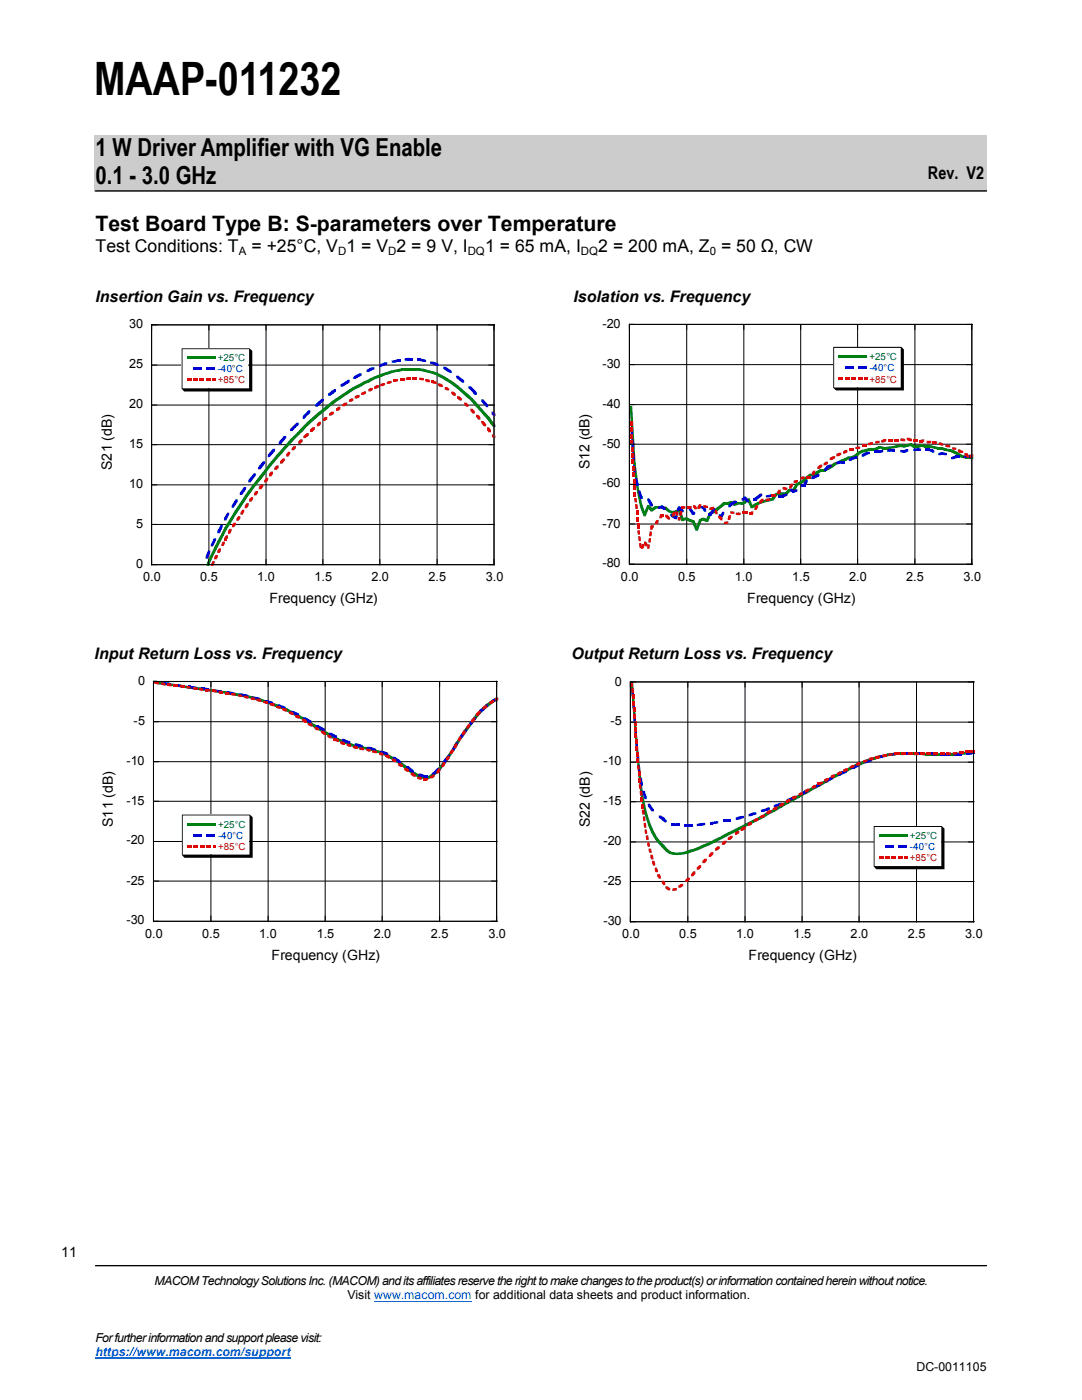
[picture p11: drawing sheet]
<svg xmlns="http://www.w3.org/2000/svg" width="216mm" height="279mm" viewBox="0 0 216 279" stroke-linecap="round" stroke-linejoin="round" font-family="sans-serif">
<defs><g id="words">
<text font-size="9.2" x="18.8" y="19">MAAP-011232</text>
<g font-size="5">
<text x="19" y="31.1">1 W Driver Amplifier with VG Enable</text>
<text x="19" y="36.8">0.1 - 3.0 GHz</text>
</g>
<text font-size="4.2" x="19" y="46.2">Test Board Type B: S-parameters over Temperature</text>
<g font-size="3.5">
<text x="185.2" y="35.7">Rev. V2</text>
<text x="19" y="50.4">Test Conditions: T</text>
<text x="50.2" y="50.4">= +25°C, V 1 = V 2 = 9 V, I</text>
<text x="96.8" y="50.4">1 = 65 mA, I</text>
<text x="119.4" y="50.4">2 = 200 mA, Z = 50 Ω, CW</text>
</g>
<g font-size="3.2">
<text x="19" y="60.2">Insertion Gain vs. Frequency</text>
<text x="114.4" y="60.2">Isolation vs. Frequency</text>
<text x="18.9" y="131.5">Input Return Loss vs. Frequency</text>
<text x="114" y="131.5">Output Return Loss vs. Frequency</text>
</g>
<g font-size="2.8">
<text x="22.3" y="93.8" transform="rotate(-90 22.3 93.8)">S21 (dB)</text>
<text x="117.7" y="93.7" transform="rotate(-90 117.7 93.7)">S12 (dB)</text>
<text x="53.8" y="120.4">Frequency (GHz)</text>
<text x="149.1" y="120.3">Frequency (GHz)</text>
<text x="22.5" y="165" transform="rotate(-90 22.5 165)">S11 (dB)</text>
<text x="117.7" y="165.1" transform="rotate(-90 117.7 165.1)">S22 (dB)</text>
<text x="54.2" y="191.6">Frequency (GHz)</text>
<text x="149.3" y="191.7">Frequency (GHz)</text>
<text x="12.2" y="250.9">11</text>
</g>
<g font-size="2.5">
<text x="25.8" y="65.5">30</text>
<text x="120.2" y="65.5">-20</text>
<text x="25.8" y="73.4">25</text>
<text x="120.2" y="73.4">-30</text>
<text x="25.8" y="81.5">20</text>
<text x="120.2" y="81.4">-40</text>
<text x="25.8" y="89.5">15</text>
<text x="120.2" y="89.4">-50</text>
<text x="25.8" y="97.4">10</text>
<text x="120.2" y="97.3">-60</text>
<text x="27.2" y="105.4">5</text>
<text x="120.2" y="105.3">-70</text>
<text x="27.2" y="113.3">0</text>
<text x="120.2" y="113.2">-80</text>
<text x="28.6" y="116">0.0</text>
<text x="40" y="116">0.5</text>
<text x="51.3" y="116">1.0</text>
<text x="62.7" y="116">1.5</text>
<text x="74.1" y="116">2.0</text>
<text x="85.5" y="116">2.5</text>
<text x="96.9" y="116">3.0</text>
<text x="123.9" y="115.9">0.0</text>
<text x="135.3" y="115.9">0.5</text>
<text x="146.6" y="115.9">1.0</text>
<text x="158.1" y="115.9">1.5</text>
<text x="169.4" y="115.9">2.0</text>
<text x="180.8" y="115.9">2.5</text>
<text x="192.3" y="115.9">3.0</text>
<text x="27.5" y="136.7">0</text>
<text x="122.7" y="136.8">0</text>
<text x="26.7" y="144.6">-5</text>
<text x="121.8" y="144.7">-5</text>
<text x="25.3" y="152.6">-10</text>
<text x="120.4" y="152.7">-10</text>
<text x="25.3" y="160.6">-15</text>
<text x="120.4" y="160.7">-15</text>
<text x="25.3" y="168.5">-20</text>
<text x="120.4" y="168.6">-20</text>
<text x="25.3" y="176.6">-25</text>
<text x="120.4" y="176.6">-25</text>
<text x="25.3" y="184.5">-30</text>
<text x="120.4" y="184.5">-30</text>
<text x="29" y="187.2">0.0</text>
<text x="40.4" y="187.2">0.5</text>
<text x="51.7" y="187.2">1.0</text>
<text x="63.2" y="187.2">1.5</text>
<text x="74.6" y="187.2">2.0</text>
<text x="86" y="187.2">2.5</text>
<text x="97.4" y="187.2">3.0</text>
<text x="124.1" y="187.3">0.0</text>
<text x="135.5" y="187.3">0.5</text>
<text x="146.9" y="187.3">1.0</text>
<text x="158.4" y="187.3">1.5</text>
<text x="169.7" y="187.3">2.0</text>
<text x="181.1" y="187.3">2.5</text>
<text x="192.6" y="187.3">3.0</text>
<text x="30.8" y="256.5">MACOM Technology Solutions Inc. (MACOM) and its affiliates reserve the right to make changes to the product(s) or information contained herein without notice.</text>
<text x="69.3" y="259.3">Visit www.macom.com for additional data sheets and product information.</text>
<text x="19" y="267.8">For further information and support please visit:</text>
<text x="182.9" y="273.5">DC-0011105</text>
</g>
<text font-size="2.5" fill="#06f" x="19" y="270.7">https://www.macom.com/support</text>
<g font-size="2.3">
<text x="47.7" y="50.8">A</text>
<text x="67.4" y="50.8">D</text>
<text x="77.4" y="50.8">D</text>
<text x="93.3" y="50.8">DQ</text>
<text x="115.9" y="50.8">DQ</text>
<text x="141.6" y="50.8">0</text>
</g>
<g font-size="1.9" fill="#008011">
<text x="173.5" y="71.9">+25°C</text>
<text x="43.5" y="72.1">+25°C</text>
<text x="43.5" y="165.2">+25°C</text>
<text x="181.6" y="167.5">+25°C</text>
</g>
<g font-size="1.9" fill="#0000d4">
<text x="43.5" y="74.3">-40°C</text>
<text x="173.5" y="74.1">-40°C</text>
<text x="43.5" y="167.4">-40°C</text>
<text x="181.6" y="169.7">-40°C</text>
</g>
<g font-size="1.9" fill="#dd0806">
<text x="43.5" y="76.5">+85°C</text>
<text x="173.5" y="76.4">+85°C</text>
<text x="43.5" y="169.6">+85°C</text>
<text x="181.6" y="171.9">+85°C</text>
</g>
</g></defs>
<path d="M18.8 26.9h178v11.3h-178z" fill-rule="evenodd" fill="#ccc"/>
<path d="M19 38.1h177.8" fill="none" stroke="#000" stroke-width=".26"/>
<g fill="#fff">
<path d="M6.9 247.1h9.6v6.3h-9.6z" fill-rule="evenodd"/>
<path d="M6.9 247.3h9.5v6.4h-9.5z" fill-rule="evenodd"/>
</g>
<path d="M19 252.6h177.8" fill="none" stroke="#000" stroke-width=".26"/>
<path d="M74.7 259.7h19.4" fill="none" stroke="#06f" stroke-width=".2"/>
<path d="M19 271.1h39" fill="none" stroke="#06f" stroke-width=".25"/>
<path d="M6.9 247.3h9.5v6.3h-9.5z" fill-rule="evenodd" fill="#fff"/>
<g fill="none" stroke="#000" stroke-width=".2">
<path d="M30.3 72.9h68.4M41.7 64.8v48M53.1 64.8v48M64.4 64.8v48M75.8 64.8v48M87.2 64.8v48M98.6 64.8v48M98.7 64.8h-68.4v48M30.3 96.8h68.4M30.3 88.7h68.4M30.3 80.8h68.4M30.3 112.7h68.4"/>
<path d="M30.3 104.7h68.4"/>
</g>
<g fill="#008011">
<path d="M41.4 112.2h.4l-.1 .7h-.4z"/>
<path d="M42.1 110.7h.4v.4l-.7 1.6h-.4v-.5z"/>
<path d="M42.7 109.2h.5v.5l-.7 1.4h-.4v-.4z"/>
<path d="M43.5 107.8h.4v.5l-.7 1.4h-.5v-.5z"/>
<path d="M44.2 106.5h.4v.4l-.7 1.4h-.4v-.5z"/>
<path d="M44.8 105.3h.4v.4l-.6 1.2h-.4v-.4z"/>
<path d="M45.5 104.2h.5v.4l-.8 1.1h-.4v-.4z"/>
<path d="M46.2 103h.4v.4l-.6 1.2h-.5v-.4z"/>
<path d="M46.9 101.9h.4v.4l-.7 1.1h-.4v-.4z"/>
<path d="M47.6 100.8h.5v.4l-.8 1.1h-.4v-.4z"/>
<path d="M48.3 99.8h.4v.4l-.6 1h-.5v-.4z"/>
<path d="M48.9 98.8h.5v.4l-.7 1h-.4v-.4z"/>
<path d="M49.6 97.8h.5v.4l-.7 1h-.5v-.4z"/>
<path d="M50.3 96.9h.5v.4l-.7 .9h-.5v-.4z"/>
<path d="M51.1 96h.4v.4l-.7 .9h-.5v-.4z"/>
<path d="M51.7 95.1h.5v.4l-.7 .9h-.4v-.4z"/>
<path d="M52.5 94.2h.4v.5l-.7 .8h-.5v-.4z"/>
<path d="M53.1 93.3h.4v.5l-.6 .9h-.4v-.5z"/>
<path d="M53.8 92.5h.4v.4l-.7 .9h-.4v-.5z"/>
<path d="M54.5 91.7h.4v.4l-.7 .8h-.4v-.4z"/>
<path d="M55.2 90.8h.4v.4l-.7 .9h-.4v-.4z"/>
<path d="M55.9 90h.4v.4l-.7 .8h-.4v-.4z"/>
<path d="M56.6 89.2h.4v.4l-.7 .8h-.4v-.4z"/>
<path d="M57.2 88.5h.4v.5l-.6 .6h-.4v-.4z"/>
<path d="M57.9 87.7h.5v.5l-.8 .8h-.4v-.5z"/>
<path d="M57.9 87.7l.7-.7h.4v.4l-.6 .8h-.5z"/>
<path d="M58.6 87l.7-.7h.4v.4l-.7 .7h-.4z"/>
<path d="M60 85.6h.5v.4l-.8 .7h-.4v-.4z"/>
<path d="M60.6 84.9h.5v.4l-.6 .7h-.5v-.4z"/>
<path d="M60.6 84.9l.8-.7h.4v.4l-.7 .7h-.5z"/>
<path d="M61.4 84.2l.6-.6h.5v.4l-.7 .6h-.4z"/>
<path d="M62 83.6l.7-.6h.5v.4l-.7 .6h-.5z"/>
<path d="M62.7 83l.8-.7h.4v.5l-.7 .6h-.5z"/>
<path d="M63.5 82.3l.6-.5h.5v.4l-.7 .6h-.4z"/>
<path d="M64.1 81.8l.8-.6h.4v.4l-.7 .6h-.5z"/>
<path d="M64.9 81.2l.6-.5h.4v.4l-.6 .5h-.4z"/>
<path d="M65.5 80.7l.7-.6h.4v.5l-.7 .5h-.4z"/>
<path d="M66.2 80.1l.7-.5h.4v.4l-.7 .6h-.4z"/>
<path d="M66.9 79.6l.7-.5h.4v.5l-.7 .4h-.4z"/>
<path d="M67.6 79.1l.7-.5h.4v.5l-.7 .5h-.4z"/>
<path d="M68.3 78.6l.7-.4h.5v.4l-.8 .5h-.4z"/>
<path d="M69 78.2l.6-.4h.4v.4l-.5 .4h-.5z"/>
<path d="M69.6 77.8l.7-.5h.5v.5l-.8 .4h-.4z"/>
<path d="M70.3 77.3l.7-.3h.5v.4l-.7 .4h-.5z"/>
<path d="M71 77l.7-.4h.5v.5l-.7 .3h-.5z"/>
<path d="M71.7 76.6l.8-.4h.4v.4l-.7 .5h-.5z"/>
<path d="M72.5 76.2l.6-.3h.5v.5l-.7 .2h-.4z"/>
<path d="M73.1 75.9l.7-.3h.4v.4l-.6 .4h-.5z"/>
<path d="M73.8 75.6l.7-.4h.4v.4l-.7 .4h-.4z"/>
<path d="M74.5 75.2l.7-.2h.4v.4l-.7 .2h-.4z"/>
<path d="M75.2 75l.7-.3h.4v.4l-.7 .3h-.4z"/>
<path d="M75.9 74.7l1.1-.3v.4l-.7 .3h-.4z"/>
<path d="M76.6 74.4l1-.2v.5l-1 .1z"/>
<path d="M77.2 74.2l1.1-.2v.4l-.7 .3h-.4z"/>
<path d="M77.9 74l1.1-.2v.4l-1.1 .2z"/>
<path d="M78.6 73.8l1.2-.1v.5h-1.2z"/>
<path d="M79.3 73.7l1.2-.2v.5l-1.2 .2z"/>
<path d="M80 73.5l1.1-.1v.5l-1.1 .1z"/>
<path d="M80.7 73.4h1.1v.5h-1.1z"/>
<path d="M81.3 73.4h1.2v.5h-1.2z"/>
<path d="M82 73.4h1.2v.5h-1.2z"/>
<path d="M82.8 73.4l1.1 .1v.5l-1.1-.1z"/>
<path d="M83.5 73.5l1.1 .1v.5l-1.1-.1z"/>
<path d="M84.1 73.6l1.2 .2v.4l-1.2-.1z"/>
<path d="M84.9 73.8l1 .2v.4l-1-.2z"/>
<path d="M85.5 74l1.1 .2v.4l-1.1-.2z"/>
<path d="M86.2 74.2h.4l.7 .2v.4l-1.1-.2z"/>
<path d="M86.9 74.4h.4l.7 .4v.4h-.4l-.7-.4z"/>
<path d="M87.6 74.8h.4l.7 .3v.5h-.4l-.7-.4z"/>
<path d="M88.3 75.1h.4l.7 .5v.4h-.4l-.7-.4z"/>
<path d="M89 75.6h.4l.7 .4v.4h-.4l-.7-.4z"/>
<path d="M89.7 76h.4l.7 .4v.5h-.5l-.6-.5z"/>
<path d="M90.3 76.4h.5l.6 .6v.4h-.4l-.7-.5z"/>
<path d="M91 77h.4l.8 .6v.4h-.5l-.7-.6z"/>
<path d="M91.7 77.6h.5l.7 .6v.4h-.5l-.7-.6z"/>
<path d="M92.4 78.2h.5l.7 .6v.5h-.5l-.7-.7z"/>
<path d="M93.1 78.8h.5l.7 .6v.5h-.5l-.7-.6z"/>
<path d="M93.8 79.4h.5l.6 .7v.5h-.5l-.6-.7z"/>
<path d="M94.4 80.1h.5l.7 .8v.5h-.4l-.8-.8z"/>
<path d="M95.2 80.9h.4l.7 .8v.4h-.4l-.7-.7z"/>
<path d="M95.9 81.7h.4l.7 .8v.5h-.5l-.6-.9z"/>
<path d="M96.5 82.5h.5l.7 .8v.5h-.4l-.8-.8z"/>
<path d="M97.3 83.3h.4l.6 .9v.4h-.4l-.6-.8z"/>
<path d="M97.9 84.2h.4l.6 .6v.4h-.5l-.5-.6z"/>
</g>
<g fill="#0000d4">
<path d="M41.4 110.2h.4v.5l-.4 .8h-.4v-.4z"/>
<path d="M41.5 109.9h.5v.4l-.2 .4h-.4z"/>
<path d="M42.7 107.4h.4v.4l-.6 1.3h-.4v-.5z"/>
<path d="M43.5 105.8h.4l-.1 .6h-.4z"/>
<path d="M44 104.7h.4v.5l-.5 1.1h-.4v-.5z"/>
<path d="M44.8 103.3h.4l-.1 .6h-.4z"/>
<path d="M45.3 102.3h.4v.4l-.5 1h-.4v-.4z"/>
<path d="M46.9 99.8h.4v.5l-.7 1h-.4v-.4z"/>
<path d="M47 99.6h.4l-.1 .7h-.4z"/>
<path d="M48.3 97.7h.4v.5l-.4 .6h-.5v-.5z"/>
<path d="M48.6 97.2h.5v.5l-.4 .5h-.4v-.5z"/>
<path d="M49.6 95.7h.5l-.1 .6h-.5z"/>
<path d="M50.3 94.8h.5v.4l-.7 .9h-.5v-.4z"/>
<path d="M50.6 94.5h.5v.4l-.3 .3h-.5v-.4z"/>
<path d="M51.7 93h.5v.4l-.3 .3h-.4v-.4z"/>
<path d="M52.5 92.1h.4v.4l-.7 .9h-.5v-.4z"/>
<path d="M53.8 90.3h.4v.5l-.4 .4h-.4v-.4z"/>
<path d="M54.5 89.5h.4v.5l-.7 .8h-.4v-.5z"/>
<path d="M55.9 87.9h.4v.4l-.2 .4h-.5v-.5z"/>
<path d="M56.6 87.1h.4v.4l-.7 .8h-.4v-.4z"/>
<path d="M56.7 87h.4v.4l-.5 .1z"/>
<path d="M57.9 85.6l.7-.7h.4v.4l-.6 .7h-.5z"/>
<path d="M58.6 84.9l.6-.6h.4v.5l-.6 .5h-.4z"/>
<path d="M60.6 82.8h.5v.4l-.3 .4h-.4v-.5z"/>
<path d="M61.4 82.1h.4v.4l-.7 .7h-.5v-.4z"/>
<path d="M61.5 81.9h.4v.4l-.1 .2h-.4v-.4z"/>
<path d="M62.9 80.8l.6-.6h.4v.5l-.5 .5h-.5z"/>
<path d="M63.5 80.2l.6-.6h.5v.4l-.7 .7h-.4z"/>
<path d="M65.5 78.6l.7-.6h.4v.5l-.7 .5h-.4z"/>
<path d="M66.2 78l.4-.3h.4v.4l-.4 .4h-.4z"/>
<path d="M67.9 76.7l.8-.2v.5l-.3 .2h-.5z"/>
<path d="M68.3 76.5l.7-.4h.5v.4l-.8 .5h-.4z"/>
<path d="M69 76.1l.4-.3h.4v.5l-.3 .2h-.5z"/>
<path d="M70.5 75.2l.5-.4h.5v.5l-.6 .3h-.4z"/>
<path d="M71 74.8l.7-.3h.5v.5l-.7 .3h-.5z"/>
<path d="M73.1 73.8l.7-.4h.4v.5l-.6 .3h-.5z"/>
<path d="M73.8 73.4l.9-.1v.4l-.9 .2z"/>
<path d="M75.7 72.8l.6-.2v.5l-.6 .1z"/>
<path d="M75.9 72.6l1.1-.2v.5l-.7 .2h-.4z"/>
<path d="M76.6 72.4l.7-.1v.5l-.7 .1z"/>
<path d="M78.1 72l.9-.1v.4l-.9 .1z"/>
<path d="M78.6 71.9l1.2-.2v.4l-1.2 .2z"/>
<path d="M79.3 71.7h.6v.4h-.6z"/>
<path d="M80.7 71.5l1.1-.1v.5l-1.1 .1z"/>
<path d="M81.3 71.4h1.1v.5h-1.1z"/>
<path d="M83.3 71.5h.6v.5h-.6z"/>
<path d="M83.5 71.5l1.1 .2v.4l-1.1-.1z"/>
<path d="M84.1 71.7l.9 .1v.4l-.9-.1z"/>
<path d="M85.8 72.1l.8 .1v.4h-.8z"/>
<path d="M86.2 72.2h.4l.7 .3v.4h-.4l-.7-.3z"/>
<path d="M86.9 72.5l.6 .1v.4l-.6-.1z"/>
<path d="M88.4 73.2h.5l.5 .3v.5h-.4l-.6-.4z"/>
<path d="M89 73.5h.4l.7 .5v.4h-.4l-.7-.4z"/>
<path d="M91 75h.4l.8 .6v.4h-.5l-.7-.6z"/>
<path d="M91.7 75.6h.5l.4 .3v.5h-.4l-.5-.4z"/>
<path d="M93.5 77.1h.4l.4 .3v.4h-.5l-.3-.3z"/>
<path d="M93.8 77.4h.5l.6 .6v.5h-.5l-.6-.7z"/>
<path d="M94.4 78h.5l.3 .4v.4h-.5l-.3-.3z"/>
<path d="M96 79.7h.5l.5 .6v.5h-.5l-.5-.7z"/>
<path d="M96.5 80.3h.5l.4 .5v.5h-.4l-.5-.5z"/>
<path d="M98.1 82.1h.4l.4 .5v.4h-.5l-.3-.4z"/>
</g>
<g fill="#dd0806">
<path d="M42.4 112h.4v.4l-.2 .5h-.4v-.4z"/>
<path d="M43 110.7h.5v.5l-.3 .4h-.5v-.4z"/>
<path d="M43.5 109.8h.4l-.1 .6h-.4z"/>
<path d="M43.6 109.4h.5l-.2 .8h-.4z"/>
<path d="M44.4 108.1h.5v.5l-.3 .4h-.4v-.4z"/>
<path d="M44.8 107.3h.4v.5h-.4z"/>
<path d="M45.1 106.9h.4v.4l-.3 .5h-.4v-.5z"/>
<path d="M45.7 105.5h.5v.5l-.2 .5h-.5v-.4z"/>
<path d="M46.6 104.3h.5v.4l-.4 .5h-.4v-.5z"/>
<path d="M47.5 103h.5v.4l-.4 .5h-.4v-.4z"/>
<path d="M48.3 101.8h.4v.4l-.3 .5h-.4v-.4z"/>
<path d="M48.9 100.8h.5l-.1 .6h-.5z"/>
<path d="M49.2 100.4h.4v.5l-.2 .3h-.5v-.4z"/>
<path d="M50.1 99.2h.4v.4l-.3 .5h-.5v-.5z"/>
<path d="M51.1 98h.4v.4l-.4 .5h-.4v-.5z"/>
<path d="M51.7 97.1h.5l-.1 .6h-.5z"/>
<path d="M52.1 96.7h.4v.4l-.3 .5h-.5v-.5z"/>
<path d="M53.1 95.3h.4v.5l-.3 .5h-.5v-.4z"/>
<path d="M53.8 94.5h.4l-.1 .6h-.4z"/>
<path d="M54 94.1h.5v.5l-.3 .3h-.4v-.4z"/>
<path d="M55.2 92.9h.4v.4l-.4 .5h-.5v-.5z"/>
<path d="M56.4 91.5h.4v.4l-.5 .6h-.4v-.4z"/>
<path d="M57.2 90.5h.4v.6h-.5z"/>
<path d="M57.5 90.2h.4v.4l-.3 .3h-.4v-.4z"/>
<path d="M58.6 89h.4v.5l-.4 .4h-.4v-.4z"/>
<path d="M59.9 87.7h.5v.5l-.5 .4h-.4v-.4z"/>
<path d="M60.5 87l.6-.1v.4l-.6 .1z"/>
<path d="M60.6 86.9l.6-.4h.4v.4l-.5 .4h-.5z"/>
<path d="M62 85.6h.5v.4l-.2 .2h-.4v-.4z"/>
<path d="M62 85.6l.4-.4h.4v.5l-.3 .3h-.5z"/>
<path d="M63.5 84.3h.4v.5l-.3 .3h-.4v-.5z"/>
<path d="M63.6 84.2h.5v.4l-.2 .2h-.4v-.5z"/>
<path d="M64.4 83.6l.5-.4h.4v.5l-.4 .3h-.5z"/>
<path d="M65.7 82.5l.5-.4h.4v.5l-.5 .4h-.4z"/>
<path d="M67 81.6l.5-.4h.4v.4l-.4 .4h-.5z"/>
<path d="M68.3 80.7l.5-.4h.5v.5l-.6 .3h-.4z"/>
<path d="M69.6 79.8l.4-.3h.5v.4l-.5 .3h-.4z"/>
<path d="M70.8 79.1l.7-.1v.4l-.7 .1z"/>
<path d="M71 79l.7-.2v.5l-.2 .1h-.5z"/>
<path d="M72.1 78.4l.8-.2v.4l-.8 .2z"/>
<path d="M72.5 78.2l.5-.1v.5h-.5z"/>
<path d="M73.5 77.7l.3-.2h.4v.4l-.3 .2h-.4z"/>
<path d="M73.8 77.5l.6-.1v.4l-.6 .1z"/>
<path d="M74.6 77.2l.6-.3h.4v.4l-.5 .3h-.5z"/>
<path d="M75.9 76.6l.9-.2v.5l-.9 .2z"/>
<path d="M77.2 76.2l.9-.2v.4l-.9 .2z"/>
<path d="M78.4 75.7h.6v.5h-.6z"/>
<path d="M78.6 75.7l.8-.1v.5l-.8 .1z"/>
<path d="M79.8 75.5h.7v.4h-.7z"/>
<path d="M80 75.5h.7v.4h-.7z"/>
<path d="M81 75.4l.8-.1v.4l-.8 .1z"/>
<path d="M81.3 75.3h.6v.4h-.6z"/>
<path d="M82.3 75.3h.9v.4h-.9z"/>
<path d="M83.6 75.4l1 .1v.4l-1-.1z"/>
<path d="M84.9 75.6l.8 .2v.5l-.8-.2z"/>
<path d="M86.1 76h.5v.4h-.5z"/>
<path d="M86.2 76l.9 .2v.4l-.9-.2z"/>
<path d="M87.4 76.5l.6 .1v.5l-.6-.1z"/>
<path d="M87.6 76.6l.8 .2v.4l-.8-.1z"/>
<path d="M88.7 77.2h.5l.2 .2v.4h-.4l-.3-.1z"/>
<path d="M89 77.4l.6 .1v.4l-.6-.1z"/>
<path d="M90 78.1h.5l.3 .3v.4h-.5l-.3-.2z"/>
<path d="M90.3 78.4h.5l.1 .2v.4h-.4l-.2-.2z"/>
<path d="M91.2 79.1h.5l.5 .4v.4h-.5l-.5-.4z"/>
<path d="M92.6 80.3h.4l.5 .5v.4h-.5l-.4-.4z"/>
<path d="M93.8 81.6h.5l.4 .5v.4h-.4l-.5-.5z"/>
<path d="M95 82.8h.4l.2 .2v.4h-.4l-.2-.2z"/>
<path d="M95.2 83h.4l.3 .3v.5h-.5l-.2-.4z"/>
<path d="M96 84h.5l.5 .6v.5h-.5l-.5-.7z"/>
<path d="M97.2 85.3h.4l.1 .6h-.4z"/>
<path d="M97.3 85.5h.4l.3 .4v.4h-.5l-.2-.4z"/>
<path d="M98.2 86.7h.4l.3 .3v.4h-.5l-.2-.2z"/>
</g>
<g fill="none" stroke="#000" stroke-width=".2">
<path d="M30.3 72.9h1M30.3 64.8h1M30.3 64.8v1.1M30.3 64.7v48M30.3 64.8h68.4M41.7 64.8v1.1M53.1 64.8v1.1M64.4 64.8v1.1M75.8 64.8v1.1M87.2 64.8v1.1M97.5 72.9h1.1M97.5 64.8h1.1v1.1"/>
<path d="M98.6 64.7v48M30.3 96.8h1M30.3 88.7h1M30.3 80.8h1M97.5 96.8h1.1M97.5 88.7h1.1M97.5 80.8h1.1M30.3 112.7h1M30.3 104.7h1M30.3 111.6v1.1M30.3 112.7h68.4M41.7 111.6v1.1"/>
<path d="M53.1 111.6v1.1M64.4 111.6v1.1M75.8 111.6v1.1M87.2 111.6v1.1M97.5 112.7h1.1M97.5 104.7h1.1M98.6 111.6v1.1"/>
</g>
<path d="M36.2 69.5h13.3v7.9h-13.3z" fill-rule="evenodd" fill="#fff"/>
<path d="M36.2 69.5h13.6l.5 .5v8.1h-13.6l-.5-.5v-8.1l.2 .2h13.3v7.8h-13.3v-7.8z" fill-rule="evenodd" fill="#000"/>
<path d="M37.3 71.4h5.7" fill="none" stroke="#008011" stroke-width=".42"/>
<g fill="#0000d4">
<path d="M38.6 73.4h1.7v.4h-1.7z"/>
<path d="M41.2 73.4h1.6v.4h-1.6z"/>
</g>
<g fill="#dd0806">
<path d="M37.3 75.6h.9v.4h-.9z"/>
<path d="M38.5 75.6h1v.4h-1z"/>
<path d="M39.9 75.6h.8v.4h-.8z"/>
<path d="M41.1 75.6h1v.4h-1z"/>
<path d="M42.4 75.6h.6v.4h-.6z"/>
</g>
<g fill="none" stroke="#000" stroke-width=".2">
<path d="M125.6 72.8h68.4M137 64.7v48M148.4 64.7v48M159.8 64.7v48M171.1 64.7v48M182.6 64.7v48M193.9 64.7v48M194 64.7h-68.4v48M125.6 96.7h68.4M125.6 88.7h68.4M125.6 80.8h68.4M125.6 112.6h68.4"/>
<path d="M125.6 104.6h68.4"/>
</g>
<g fill="#008011">
<path d="M125.7 81h.4l.7 11.8h-.4z"/>
<path d="M126.4 92.4h.4l.7 5.8h-.4z"/>
<path d="M127.1 97.8h.4l.7 3.4h-.5z"/>
<path d="M127.7 100.7h.5l.6 1.9v.4h-.4l-.7-1.8z"/>
<path d="M129.1 100.8h.5v.4l-.8 1.8h-.4v-.4z"/>
<path d="M129.1 100.8h.5l.7 .8v.4h-.5l-.7-.8z"/>
<path d="M129.8 101.6l.7-.5h.5v.4l-.7 .5h-.5z"/>
<path d="M130.5 101.1l1.2-.1v.4l-1.2 .1z"/>
<path d="M131.2 101l1.1 .1v.4l-1.1-.1z"/>
<path d="M131.8 101.1l1.2 .1v.4l-1.2-.1z"/>
<path d="M132.6 101.2h.4l.7 .6v.4h-.4l-.7-.6z"/>
<path d="M133.3 101.8l1.1 .2v.5h-.5l-.6-.3z"/>
<path d="M133.9 102l1.2-.1v.4l-1.2 .2z"/>
<path d="M134.7 101.9l.6-.3h.4v.4l-.6 .3h-.4z"/>
<path d="M135.3 101.6h.4l.7 1.9v.5h-.4l-.7-2z"/>
<path d="M136 103.5l1.1-.2v.4l-.7 .3h-.4z"/>
<path d="M136.7 103.3h.4l.7 .3v.5h-.4l-.7-.4z"/>
<path d="M137.4 103.6l1.1 .3v.4h-.4l-.7-.2z"/>
<path d="M138.1 103.9h.4l.8 1.6v.4h-.5l-.7-1.6z"/>
<path d="M139.5 103.6h.4v.5l-.6 1.8h-.5v-.4z"/>
<path d="M139.5 103.6l.6-.2h.5v.4l-.7 .3h-.4z"/>
<path d="M140.1 103.4h.5l.7 .3v.5h-.5l-.7-.4z"/>
<path d="M141.5 102.2h.5v.4l-.7 1.6h-.5v-.5z"/>
<path d="M141.5 102.2l.7-.2h.5v.4l-.7 .2h-.5z"/>
<path d="M142.2 102l.7-.7h.5v.5l-.7 .6h-.5z"/>
<path d="M142.9 101.3l.8-.5h.4v.4l-.7 .6h-.5z"/>
<path d="M143.7 100.8l.5-.5h.5v.4l-.6 .5h-.4z"/>
<path d="M144.2 100.3h1.2v.4h-1.2z"/>
<path d="M145 100.3l1.1-.3v.4l-.7 .3h-.4z"/>
<path d="M145.7 100h.4l.7 .4v.5h-.4l-.7-.5z"/>
<path d="M146.4 100.4l.7-.2h.4v.4l-.7 .3h-.4z"/>
<path d="M147.1 100.2l1.1 .1v.4l-1.1-.1z"/>
<path d="M147.8 100.3l1-.3v.4l-.6 .3h-.4z"/>
<path d="M148.4 100l.7-.5h.5v.4l-.8 .5h-.4z"/>
<path d="M149.1 99.5h.5l.6 1.5v.4h-.4l-.7-1.5z"/>
<path d="M149.8 101l.7-.5h.5v.5l-.8 .4h-.4z"/>
<path d="M150.5 100.5l.7-.3h.5v.4l-.7 .4h-.5z"/>
<path d="M151.2 100.2l1.1-.3v.5l-.6 .2h-.5z"/>
<path d="M151.9 99.9l1.1-.1v.4l-1.1 .2z"/>
<path d="M152.6 99.8l1.1-.3v.5l-1.1 .2z"/>
<path d="M153.2 99.5l1.2-.1v.4l-1.2 .2z"/>
<path d="M154.7 98.4h.4v.5l-.7 .9h-.5v-.4z"/>
<path d="M154.7 98.4l1.1-.2v.5l-1.1 .2z"/>
<path d="M155.3 98.2l1.1 .1v.5l-1.1-.1z"/>
<path d="M156 98.3l1.1-.1v.5l-1.1 .1z"/>
<path d="M157.4 97.6h.4v.4l-.7 .7h-.4v-.5z"/>
<path d="M157.4 97.6h1.1v.5l-1.1-.1z"/>
<path d="M158.8 96.5h.4v.4l-.7 1.2h-.4v-.5z"/>
<path d="M158.8 96.5l.7-.4h.4v.5l-.7 .3h-.4z"/>
<path d="M159.5 96.1l.7-.4h.5v.4l-.8 .5h-.4z"/>
<path d="M160.8 95.1h.5v.4l-.6 .6h-.5v-.4z"/>
<path d="M160.8 95.1l.7-.5h.5v.4l-.7 .5h-.5z"/>
<path d="M161.5 94.6l1.2 .1v.4l-1.2-.1z"/>
<path d="M162.2 94.7l.7-.7h.5v.5l-.7 .6h-.5z"/>
<path d="M162.9 94l.8-.4h.4v.4l-.7 .5h-.5z"/>
<path d="M163.7 93.6h1.1v.4h-1.1z"/>
<path d="M164.3 93.6l1.1-.3v.5l-.6 .2h-.5z"/>
<path d="M165 93.3l.7-.4h.4v.4l-.7 .5h-.4z"/>
<path d="M165.7 92.9l.7-.5h.4v.4l-.7 .5h-.4z"/>
<path d="M166.4 92.4l1.1-.3v.4l-.7 .3h-.4z"/>
<path d="M167.1 92.1l.7-.4h.4v.5l-.7 .3h-.4z"/>
<path d="M167.8 91.7l.7-.2h.4v.4l-.7 .3h-.4z"/>
<path d="M168.5 91.5l.6-.4h.4v.5l-.6 .3h-.4z"/>
<path d="M169.1 91.1h1.1v.4l-1.1 .1z"/>
<path d="M169.8 91.1l.7-.3h.5v.4l-.8 .3h-.4z"/>
<path d="M170.5 90.8l.7-.6h.4v.4l-.6 .6h-.5z"/>
<path d="M171.2 90.2l.7-.4h.4v.5l-.7 .3h-.4z"/>
<path d="M171.9 89.8l1.1-.1v.5l-1.1 .1z"/>
<path d="M172.5 89.7l1.2-.2v.4l-.7 .3h-.5z"/>
<path d="M173.2 89.5h1.2v.4h-1.2z"/>
<path d="M174 89.5l1.1-.1v.4l-1.1 .1z"/>
<path d="M174.6 89.4l.7-.4h.5v.5l-.7 .3h-.5z"/>
<path d="M175.3 89l1.2 .2v.4l-1.2-.1z"/>
<path d="M176.1 89.2h1v.4h-1z"/>
<path d="M176.6 89.2l1.2-.1v.4l-1.2 .1z"/>
<path d="M177.4 89.1l1.1-.1v.5h-1.1z"/>
<path d="M178.1 89l1.1-.1v.4l-1.1 .2z"/>
<path d="M178.8 88.9l1.1-.2v.5l-1.1 .1z"/>
<path d="M179.5 88.7l1.1 .2v.4l-1.1-.1z"/>
<path d="M180.2 88.9l1-.2v.4l-1 .2z"/>
<path d="M180.8 88.7l1.2-.2v.4l-1.2 .2z"/>
<path d="M181.5 88.5h.5l.6 .4v.5h-.4l-.7-.5z"/>
<path d="M182.2 88.9h1.2v.5h-1.2z"/>
<path d="M182.9 88.9l.7-.2h.5v.4l-.7 .3h-.5z"/>
<path d="M183.6 88.7l1.2 .2v.4l-1.2-.2z"/>
<path d="M184.3 88.9h1.2v.4h-1.2z"/>
<path d="M185.1 88.9h1v.5l-1-.1z"/>
<path d="M185.6 88.9l1.2 .2v.4l-1.2-.1z"/>
<path d="M186.4 89.1l1.1 .2v.4l-1.1-.2z"/>
<path d="M187.1 89.3h1.1v.4h-1.1z"/>
<path d="M187.7 89.3l1.2 .2v.5h-.4l-.8-.3z"/>
<path d="M188.5 89.5l1.1 .1v.5l-1.1-.1z"/>
<path d="M189.2 89.6l1 .2v.5l-1-.2z"/>
<path d="M189.8 89.8h.4l.8 .4v.4h-.5l-.7-.3z"/>
<path d="M190.5 90.2h.5l.6 .4v.5h-.4l-.7-.5z"/>
<path d="M191.2 90.6h.4l.8 .3v.5h-.5l-.7-.3z"/>
<path d="M191.9 90.9l1.2 .2v.4l-1.2-.1z"/>
<path d="M192.6 91.1h1.1v.4h-1.1z"/>
<path d="M193.2 91.1l1 .1v.4l-1-.1z"/>
</g>
<g fill="#0000d4">
<path d="M125.8 85.1h.4l.1 1.7h-.5z"/>
<path d="M125.9 87.7h.5l.1 1.7h-.5z"/>
<path d="M126.1 90.3h.5v1.6h-.4z"/>
<path d="M126.3 92.8h.4l.1 1.7h-.4z"/>
<path d="M126.6 95.4h.5l.4 1.6h-.5z"/>
<path d="M127.4 97.9h.4l.4 1.6h-.5z"/>
<path d="M127.7 99l.6 .1v.4h-.5z"/>
<path d="M129.1 99.5h.5l.7 1.1v.5h-.5l-.7-1.2z"/>
<path d="M131.2 101.2l.6-.3h.5v.4l-.6 .3h-.5z"/>
<path d="M131.8 100.9h.5l.5 .4v.5h-.4l-.6-.5z"/>
<path d="M133.8 102.6h.4l.2 .1v.5h-.5l-.1-.2z"/>
<path d="M133.9 102.7h.5l.7 .5v.4h-.4l-.8-.4z"/>
<path d="M134.7 102.8h.5l-.1 .8h-.4z"/>
<path d="M135.3 101.1h.4l-.2 .9h-.4v-.5z"/>
<path d="M135.3 101.1h.4l.7 .7v.4h-.4l-.7-.7z"/>
<path d="M137.4 101.2h.4l.7 1.1v.4h-.4l-.7-1z"/>
<path d="M138.1 102.3l.2-.2h.4v.5l-.2 .1h-.4z"/>
<path d="M139.5 101l1.1 .1v.4l-1.1-.1z"/>
<path d="M140.1 101.1h.5l.3 .6v.4h-.4l-.4-.6z"/>
<path d="M141.4 102.5h.6v.4h-.6z"/>
<path d="M142.2 101.4h.5v.5l-.7 1h-.5v-.4z"/>
<path d="M143.4 102.6h.4l.3 .4v.4h-.4l-.3-.3z"/>
<path d="M144.1 102.1h.4v.5l-.4 .8h-.4v-.4z"/>
<path d="M145.7 100.4h.4v.5l-.3 .3h-.5v-.4z"/>
<path d="M145.7 100.4l.7-.5h.4v.5l-.7 .5h-.4z"/>
<path d="M146.4 99.9l.7 .1v.4h-.7z"/>
<path d="M148 99.5l.4-.4h.4v.4l-.4 .4h-.4z"/>
<path d="M148.4 99.1h.4l.7 .7v.5h-.5l-.6-.8z"/>
<path d="M150.3 99.4h.7v.4h-.7z"/>
<path d="M150.5 99.4l.7-.5h.5v.4l-.7 .5h-.5z"/>
<path d="M151.2 98.9l.5-.4h.4v.5l-.4 .3h-.5z"/>
<path d="M152.8 98.9l.9-.1v.4l-.9 .1z"/>
<path d="M153.2 98.8l1.2-.2v.4l-1.2 .2z"/>
<path d="M153.9 98.6h.6v.4h-.6z"/>
<path d="M155.3 98.8h1.1v.4h-1.1z"/>
<path d="M156 98.8l.7-.3h.4v.5l-.7 .2h-.4z"/>
<path d="M157.6 97.5h.4l.5 .4v.4h-.4l-.5-.4z"/>
<path d="M158.1 97.9l1-.3v.5l-.6 .2h-.4z"/>
<path d="M159.9 96.8h.8v.4h-.8z"/>
<path d="M160.7 95.8h.5v.4l-.5 1h-.5v-.4z"/>
<path d="M161.9 95.2l.8-.2v.5l-.8 .1z"/>
<path d="M162.2 95l1.2-.3v.5l-.7 .3h-.5z"/>
<path d="M162.9 94.7l.2-.1h.4v.4l-.1 .2h-.5z"/>
<path d="M165 93h.4v.4l-.5 .6h-.5v-.4z"/>
<path d="M165 93l.5-.3h.4v.5l-.5 .2h-.4z"/>
<path d="M166.9 92.2l.6-.1v.4l-.6 .1z"/>
<path d="M167.1 92.1l1.1-.1v.4l-1.1 .1z"/>
<path d="M167.8 92h.7v.4h-.7z"/>
<path d="M169.3 91.6l.5-.3h.4v.4l-.4 .3h-.5z"/>
<path d="M169.8 91.3l1.2-.2v.5l-1.2 .1z"/>
<path d="M170.5 91.1h.6v.4l-.6 .1z"/>
<path d="M171.9 90.7l.6-.4h.5v.5l-.7 .3h-.4z"/>
<path d="M172.5 90.3l1.1-.1v.4l-1.1 .2z"/>
<path d="M174.5 89.9h.6v.4h-.6z"/>
<path d="M174.6 89.9h1.2v.4h-1.2z"/>
<path d="M175.3 89.9l.9-.1v.5h-.9z"/>
<path d="M177 89.7l.8-.1v.5l-.8 .1z"/>
<path d="M177.4 89.6l1.1 .1v.5l-1.1-.1z"/>
<path d="M178.1 89.7h.6v.5h-.6z"/>
<path d="M179.7 89.8l.9 .1v.4h-.9z"/>
<path d="M180.2 89.9l.6-.3h.4v.5l-.6 .2h-.4z"/>
<path d="M182.2 89.5h1.2v.4l-1.2 .1z"/>
<path d="M182.9 89.5h.9v.5l-.9-.1z"/>
<path d="M184.7 89.5h.8v.5h-.8z"/>
<path d="M185.1 89.5l1 .1v.5l-1-.1z"/>
<path d="M185.6 89.6h.5l.3 .3v.4h-.4l-.4-.2z"/>
<path d="M187.2 90.4l1-.1v.4l-1 .1z"/>
<path d="M187.7 90.3l1.2 .1v.4l-1.2-.1z"/>
<path d="M189.8 91.2l.7-.3h.5v.5l-.8 .2h-.4z"/>
<path d="M190.5 90.9h1v.5h-1z"/>
<path d="M192.3 90.9l.8-.1v.5l-.8 .1z"/>
<path d="M192.6 90.8h1.1v.4l-1.1 .1z"/>
<path d="M193.2 90.8h.5l.2 .3v.4h-.4l-.3-.3z"/>
</g>
<g fill="#dd0806">
<path d="M125.7 84.1h.4v.9h-.4z"/>
<path d="M125.8 85.3h.4v1h-.4z"/>
<path d="M125.8 86.6h.4v.9h-.4z"/>
<path d="M125.8 87.9h.5v1h-.5z"/>
<path d="M125.9 89.2h.5v.9h-.5z"/>
<path d="M126 90.4h.5v1h-.5z"/>
<path d="M126 91.7h.5v.9h-.5z"/>
<path d="M126.1 93h.5v.9h-.5z"/>
<path d="M126.2 94.3h.4v.9h-.4z"/>
<path d="M126.3 95.6h.4v1h-.4z"/>
<path d="M126.4 96.9h.4v.7h-.4z"/>
<path d="M126.4 97.1h.4v.7h-.4z"/>
<path d="M126.5 98.2h.4v.8h-.4z"/>
<path d="M126.6 99.4h.4l.1 .9h-.5z"/>
<path d="M126.7 100.6h.5l.1 1h-.5z"/>
<path d="M126.9 102h.5v.8h-.5z"/>
<path d="M127 103.2h.5v1h-.5z"/>
<path d="M127.1 104.5h.4v.6h-.4z"/>
<path d="M127.1 104.7h.4v.8h-.4z"/>
<path d="M127.2 105.8h.4l.1 .9h-.4z"/>
<path d="M127.4 107h.4l.1 1h-.4z"/>
<path d="M127.5 108.4h.5v1h-.4z"/>
<path d="M128.2 108.6h.4v.4l-.3 .5h-.4v-.4z"/>
<path d="M128.5 108.1h.4l.3 .5v.5h-.4l-.3-.5z"/>
<path d="M129.2 108.6h.4v.9h-.5z"/>
<path d="M129.5 107.4h.4l-.1 .9h-.4z"/>
<path d="M129.6 106.1h.5l-.1 .9h-.4z"/>
<path d="M129.8 104.9h.5l-.1 .8h-.5z"/>
<path d="M129.8 104.9l.6-.1v.5l-.6 .1z"/>
<path d="M131 103.8h.4v.4l-.2 .5h-.5v-.5z"/>
<path d="M131.8 102.6h.5v.5l-.3 .3h-.4v-.4z"/>
<path d="M131.8 102.6h.7v.5h-.7z"/>
<path d="M132.7 102.7h.5l.5 .6v.4h-.4l-.6-.5z"/>
<path d="M134.4 102.1h.4v.5l-.3 .5h-.5v-.5z"/>
<path d="M134.7 102h.5l.2 .9h-.5z"/>
<path d="M135.2 103.3h.4l.1 .6h-.4z"/>
<path d="M135.4 103.2h.4l-.1 .7h-.4z"/>
<path d="M135.7 102h.4l-.1 .9h-.5z"/>
<path d="M136 101h.4v.6h-.4z"/>
<path d="M136 101l.8 .1v.4l-.8-.1z"/>
<path d="M137.1 101.2h.7v.4h-.7z"/>
<path d="M137.6 101h.4v.4l-.2 .2h-.4v-.4z"/>
<path d="M138.3 100.8h.4l.4 .4v.5h-.5l-.3-.5z"/>
<path d="M139.5 100.6h.4v.5l-.3 .5h-.5v-.4z"/>
<path d="M140.3 100.8l1 .2v.4l-1-.2z"/>
<path d="M141.5 101.3l1-.1v.4l-1 .2z"/>
<path d="M142.6 101.8h.4l.2 .8h-.4z"/>
<path d="M143.3 102.9h.4l.4 .4v.4h-.4l-.4-.3z"/>
<path d="M143.7 103.3h.4l.1 .6h-.5z"/>
<path d="M144.5 104.2l.8-.1v.4l-.8 .1z"/>
<path d="M145.4 102.8h.4l-.1 1h-.5z"/>
<path d="M145.7 102l.9 .1v.5l-.9-.1z"/>
<path d="M146.8 102.3l.7 .1v.4l-.7-.1z"/>
<path d="M147.1 102.4l.7-.1v.4l-.7 .1z"/>
<path d="M148.2 102.1h.6v.5h-.6z"/>
<path d="M148.4 102.1h.7v.5h-.7z"/>
<path d="M149.5 102.2h.7v.4h-.7z"/>
<path d="M149.9 102h.4l-.1 .6h-.4z"/>
<path d="M150.9 100.8h.4v.4l-.3 .6h-.5v-.5z"/>
<path d="M151.9 99.5h.4v.5l-.5 .5h-.4v-.4z"/>
<path d="M152.7 99.5h1v.4l-1 .1z"/>
<path d="M153.9 98.7h1v.4h-1z"/>
<path d="M155.3 97.7h.5v.5l-.2 .4h-.5v-.4z"/>
<path d="M156.1 97.2l1 .2v.4l-1-.2z"/>
<path d="M157.8 96.5h.5v.4l-.4 .6h-.5v-.5z"/>
<path d="M158.3 96l.9-.2v.4l-.4 .2h-.5z"/>
<path d="M159.7 95.2l.9-.1v.4l-.9 .2z"/>
<path d="M160.8 95h1v.5h-1z"/>
<path d="M162.2 93.9h.5v.5l-.3 .4h-.4v-.4z"/>
<path d="M163.1 93.2l.6-.5h.4v.5l-.6 .4h-.4z"/>
<path d="M164.3 92.4l.5-.3h.4v.4l-.4 .4h-.5z"/>
<path d="M165.6 91.4l.5-.1v.4l-.5 .1z"/>
<path d="M165.7 91.3l.5-.2h.5v.4l-.6 .2h-.4z"/>
<path d="M166.9 90.6l.6-.1v.4l-.6 .2z"/>
<path d="M167.1 90.5l.8-.2v.5l-.8 .1z"/>
<path d="M168.2 90.1l.3-.2h.4v.4l-.2 .2h-.5z"/>
<path d="M168.5 89.9l.6-.1v.5h-.6z"/>
<path d="M169.4 89.5h.8v.5h-.8z"/>
<path d="M169.8 89.5h.6v.4l-.6 .1z"/>
<path d="M170.7 89.2l.9-.1v.4l-.9 .1z"/>
<path d="M172.1 88.7h.9v.4h-.9z"/>
<path d="M173.2 88.4l1-.2v.5l-1 .2z"/>
<path d="M174.6 88.1l.9-.1v.4l-.9 .1z"/>
<path d="M175.8 87.9l.7-.1v.4l-.7 .1z"/>
<path d="M176.1 87.8l.3-.2h.5v.5l-.8 .1z"/>
<path d="M177.2 87.7h.6v.4h-.6z"/>
<path d="M177.4 87.7h.7v.4h-.7z"/>
<path d="M178.4 87.6h.8v.5h-.8z"/>
<path d="M178.8 87.6h.6v.5h-.6z"/>
<path d="M179.7 87.5l.9 .1v.5l-.9-.1z"/>
<path d="M180.9 87.3l1.1 .3v.5h-.5l-.6-.3z"/>
<path d="M182.2 87.6h1v.5h-1z"/>
<path d="M183.4 87.8h.7v.4h-.7z"/>
<path d="M183.6 87.8l.8-.1v.4l-.8 .1z"/>
<path d="M184.9 88l.6 .1v.4l-.6-.1z"/>
<path d="M185.1 88.1l.7-.1v.4l-.7 .1z"/>
<path d="M186 88.1h.8v.4h-.8z"/>
<path d="M186.4 88.1h.6v.5l-.6-.1z"/>
<path d="M187.3 88.3l.9 .2v.4h-.5l-.4-.2z"/>
<path d="M188.6 88.7l1 .2v.4l-1-.1z"/>
<path d="M190 89.3l.8 .1v.4l-.8-.1z"/>
<path d="M191.1 89.7l.5 .1v.5l-.5-.1z"/>
<path d="M191.2 89.8l1 .2v.4l-1-.1z"/>
<path d="M192.4 90.4l.7 .1v.4l-.7-.1z"/>
<path d="M192.6 90.5h.5l.2 .3v.5h-.4l-.3-.4z"/>
<path d="M193.7 90.7h.5v.4l-.3 .3h-.4v-.5z"/>
</g>
<g fill="none" stroke="#000" stroke-width=".2">
<path d="M125.6 72.8h1M125.6 64.7h1M125.6 64.7v1.1M125.6 64.7v47.9M125.6 64.7h68.4M137 64.7v1.1M148.4 64.7v1.1M159.8 64.7v1.1M171.1 64.7v1.1M182.6 64.7v1.1M192.9 72.8h1M192.9 64.7h1v1.1"/>
<path d="M193.9 64.7v47.9M125.6 96.7h1M125.6 88.7h1M125.6 80.8h1M192.9 96.7h1M192.9 88.7h1M192.9 80.8h1M125.6 112.6h1M125.6 104.6h1M125.6 111.5v1.1M125.6 112.6h68.4M137 111.5v1.1"/>
<path d="M148.4 111.5v1.1M159.8 111.5v1.1M171.1 111.5v1.1M182.6 111.5v1.1M192.9 112.6h1M192.9 104.6h1M193.9 111.5v1.1"/>
</g>
<path d="M166.3 69.2h13.4v8h-13.4z" fill-rule="evenodd" fill="#fff"/>
<path d="M166.3 69.2h13.6l.5 .6v8.1h-13.6l-.5-.5v-8.2l.1 .2h13.3v7.9h-13.3v-7.9z" fill-rule="evenodd" fill="#000"/>
<path d="M167.3 71.1h5.8" fill="none" stroke="#008011" stroke-width=".42"/>
<g fill="#0000d4">
<path d="M168.7 73.1h1.6v.4h-1.6z"/>
<path d="M171.2 73.1h1.7v.4h-1.7z"/>
</g>
<g fill="#dd0806">
<path d="M167.3 75.4h.9v.4h-.9z"/>
<path d="M168.6 75.4h.9v.4h-.9z"/>
<path d="M169.9 75.4h.9v.4h-.9z"/>
<path d="M171.1 75.4h1v.4h-1z"/>
<path d="M172.4 75.4h.7v.4h-.7z"/>
</g>
<g fill="none" stroke="#000" stroke-width=".2">
<path d="M42.1 136v48M53.5 136v48M64.9 136v48M76.3 136v48M87.7 136v48M99.1 136v48M99.2 136h-68.6v48M30.6 159.9h68.6M30.6 152h68.6M30.6 144h68.6M30.6 175.8h68.6M30.6 167.9h68.6"/>
<path d="M30.6 183.9h68.6"/>
</g>
<g fill="#008011">
<path d="M30.7 135.8h.5l.7 .3v.5h-.5l-.7-.3z"/>
<path d="M31.4 136.1l1.2 .1v.4h-1.2z"/>
<path d="M32.1 136.2l1.1 .1v.4l-1.1-.1z"/>
<path d="M32.7 136.3l1.2 .1v.4l-1.2-.1z"/>
<path d="M33.5 136.4l1.1 .1v.4l-1.1-.1z"/>
<path d="M34.2 136.5l1.1 .1v.4l-1.1-.1z"/>
<path d="M34.9 136.6h1.1v.5l-1.1-.1z"/>
<path d="M35.6 136.6l1.1 .2v.4l-1.1-.1z"/>
<path d="M36.3 136.8l1.1 .1v.4l-1.1-.1z"/>
<path d="M36.9 136.9l1.1 .1v.4l-1.1-.1z"/>
<path d="M37.6 137l1.1 .1v.4l-1.1-.1z"/>
<path d="M38.3 137.1h1.2v.5l-1.2-.1z"/>
<path d="M39 137.1l1.2 .1v.5l-1.2-.1z"/>
<path d="M39.7 137.2l1.1 .1v.5l-1.1-.1z"/>
<path d="M40.4 137.3l1.1 .1v.5l-1.1-.1z"/>
<path d="M41 137.4l1.2 .1v.4h-1.2z"/>
<path d="M41.8 137.5l1.1 .1v.4l-1.1-.1z"/>
<path d="M42.5 137.6l1.1 .2v.4l-1.1-.2z"/>
<path d="M43.2 137.8l1.1 .1v.4l-1.1-.1z"/>
<path d="M43.9 137.9h1.1v.5l-1.1-.1z"/>
<path d="M44.6 137.9l1 .1v.5l-1-.1z"/>
<path d="M45.2 138l1.2 .2v.5l-1.2-.2z"/>
<path d="M45.9 138.2l1.1 .1v.4h-1.1z"/>
<path d="M46.6 138.3l1.2 .2v.4l-1.2-.2z"/>
<path d="M47.3 138.5l1.2 .1v.4l-1.2-.1z"/>
<path d="M48 138.6l1.1 .1v.5l-1.1-.2z"/>
<path d="M48.7 138.7l1.1 .1v.5l-1.1-.1z"/>
<path d="M49.4 138.8l1.1 .2v.4l-1.1-.1z"/>
<path d="M50 139l1.2 .2v.4l-1.2-.2z"/>
<path d="M50.8 139.2l1.1 .1v.5l-1.1-.2z"/>
<path d="M51.5 139.3h.4l.7 .3v.5h-.4l-.7-.3z"/>
<path d="M52.2 139.6l1.1 .2v.4l-1.1-.1z"/>
<path d="M52.9 139.8l1 .3v.4h-.4l-.6-.3z"/>
<path d="M53.5 140.1l1.2 .2v.5h-.5l-.7-.3z"/>
<path d="M54.2 140.3l1.1 .3v.4l-1.1-.2z"/>
<path d="M54.9 140.6h.4l.7 .3v.4l-1.1-.3z"/>
<path d="M55.6 140.9l1.2 .2v.4h-.5l-.7-.2z"/>
<path d="M56.3 141.1h.5l.7 .3v.5h-.5l-.7-.4z"/>
<path d="M57 141.4h.5l.6 .4v.5h-.5l-.6-.4z"/>
<path d="M57.6 141.8h.5l.7 .4v.4h-.5l-.7-.3z"/>
<path d="M58.3 142.2h.5l.7 .3v.5h-.5l-.7-.4z"/>
<path d="M59 142.5h.5l.7 .5v.4h-.4l-.8-.4z"/>
<path d="M59.8 143h.4l.7 .3v.4h-.4l-.7-.3z"/>
<path d="M60.5 143.3h.4l.6 .4v.5h-.4l-.6-.5z"/>
<path d="M61.1 143.7h.4l.7 .5v.4h-.4l-.7-.4z"/>
<path d="M61.8 144.2h.4l.7 .4v.5h-.4l-.7-.5z"/>
<path d="M62.5 144.6h.4l.8 .5v.4h-.5l-.7-.4z"/>
<path d="M63.2 145.1h.5l.6 .4v.4h-.4l-.7-.4z"/>
<path d="M63.9 145.5h.4l.8 .4v.5h-.5l-.7-.5z"/>
<path d="M64.6 145.9h.5l.7 .4v.4h-.5l-.7-.3z"/>
<path d="M65.3 146.3h.5l.6 .4v.5h-.5l-.6-.5z"/>
<path d="M65.9 146.7h.5l.7 .4v.4h-.4l-.8-.3z"/>
<path d="M66.7 147.1h.4l.7 .3v.5h-.5l-.6-.4z"/>
<path d="M67.3 147.4h.5l.7 .3v.4l-1.2-.2z"/>
<path d="M68.1 147.7l1.1 .3v.4h-.4l-.7-.3z"/>
<path d="M68.8 148h.4l.7 .2v.5h-.5l-.6-.3z"/>
<path d="M69.4 148.2h.5l.6 .3v.4h-.4l-.7-.2z"/>
<path d="M70.1 148.5l1.1 .2v.4l-1.1-.2z"/>
<path d="M70.8 148.7l1.2 .1v.5l-1.2-.2z"/>
<path d="M71.5 148.8l1.1 .2v.5l-1.1-.2z"/>
<path d="M72.2 149l1.1 .1v.5l-1.1-.1z"/>
<path d="M72.9 149.1l1.2 .2v.4l-1.2-.1z"/>
<path d="M73.6 149.3l1 .2v.4l-1-.2z"/>
<path d="M74.2 149.5l1.2 .2v.5l-1.2-.3z"/>
<path d="M74.9 149.7l1.2 .2v.4l-1.2-.1z"/>
<path d="M75.6 149.9l1.2 .3v.4h-.5l-.7-.3z"/>
<path d="M76.3 150.2h.5l.7 .3v.5h-.4l-.8-.4z"/>
<path d="M77.1 150.5h.4l.6 .4v.4h-.4l-.6-.3z"/>
<path d="M77.7 150.9h.4l.7 .4v.5h-.4l-.7-.5z"/>
<path d="M78.4 151.3h.4l.7 .5v.4h-.4l-.7-.4z"/>
<path d="M79.1 151.8h.4l.7 .4v.4h-.4l-.7-.4z"/>
<path d="M79.8 152.2h.4l.8 .5v.5h-.5l-.7-.6z"/>
<path d="M80.5 152.7h.5l.6 .5v.5h-.4l-.7-.5z"/>
<path d="M81.2 153.2h.4l.7 .6v.4h-.5l-.6-.5z"/>
<path d="M81.8 153.8h.5l.7 .4v.4h-.5l-.7-.4z"/>
<path d="M82.5 154.2h.5l.7 .4v.5h-.5l-.7-.5z"/>
<path d="M83.2 154.6h.5l.7 .3v.4l-1.2-.2z"/>
<path d="M84 154.9l1.1 .1v.4l-1.1-.1z"/>
<path d="M84.6 155l1.2-.1v.4l-1.2 .1z"/>
<path d="M85.4 154.9l.6-.4h.4v.5l-.6 .3h-.4z"/>
<path d="M86 154.5l.7-.5h.4v.5l-.7 .5h-.4z"/>
<path d="M86.7 154l.7-.7h.4v.5l-.7 .7h-.4z"/>
<path d="M88.1 152.4h.4v.5l-.7 .9h-.4v-.5z"/>
<path d="M88.8 151.5h.4v.4l-.7 1h-.4v-.5z"/>
<path d="M89.5 150.5h.4v.4l-.7 1h-.4v-.4z"/>
<path d="M90.2 149.4h.4v.4l-.7 1.1h-.4v-.4z"/>
<path d="M90.8 148.3h.5v.5l-.7 1h-.4v-.4z"/>
<path d="M91.5 147.3h.4v.4l-.6 1.1h-.5v-.5z"/>
<path d="M92.2 146.2h.5v.4l-.8 1.1h-.4v-.4z"/>
<path d="M92.9 145.3h.5v.4l-.7 .9h-.5v-.4z"/>
<path d="M93.6 144.3h.5v.4l-.7 1h-.5v-.4z"/>
<path d="M94.4 143.3h.4v.4l-.7 1h-.5v-.4z"/>
<path d="M95 142.5h.4v.5l-.6 .7h-.4v-.4z"/>
<path d="M95.7 141.7h.4v.5l-.7 .8h-.4v-.5z"/>
<path d="M95.7 141.7l.7-.6h.4v.4l-.7 .7h-.4z"/>
<path d="M96.4 141.1l.7-.6h.4v.4l-.7 .6h-.4z"/>
<path d="M97.1 140.5l.7-.5h.5v.4l-.8 .5h-.4z"/>
<path d="M97.8 140l.6-.5h.4v.5l-.5 .4h-.5z"/>
<path d="M98.4 139.5l.5-.2h.5v.4l-.6 .3h-.4z"/>
</g>
<g fill="#0000d4">
<path d="M32.3 136.1l.9 .1v.4h-.9z"/>
<path d="M32.7 136.2l1.2 .1v.4l-1.2-.1z"/>
<path d="M33.5 136.3l.6 .1v.4l-.6-.1z"/>
<path d="M34.9 136.6h1.1v.5l-1.1-.1z"/>
<path d="M35.6 136.6l.9 .1v.4h-.9z"/>
<path d="M37.4 136.9h.6v.4h-.6z"/>
<path d="M37.6 136.9l1.1 .1v.4l-1.1-.1z"/>
<path d="M38.3 137l.9 .1v.4l-.9-.1z"/>
<path d="M40.1 137.2h.7v.5h-.7z"/>
<path d="M40.4 137.2l1.1 .1v.5l-1.1-.1z"/>
<path d="M41 137.3h.7v.5h-.7z"/>
<path d="M42.6 137.6l1 .1v.4l-1-.1z"/>
<path d="M43.2 137.7l1.1 .1v.4l-1.1-.1z"/>
<path d="M45.2 137.9l1.2 .2v.5l-1.2-.2z"/>
<path d="M45.9 138.1l.9 .1v.5l-.9-.1z"/>
<path d="M47.7 138.4l.8 .1v.4l-.8-.1z"/>
<path d="M48 138.5l1.1 .1v.4l-1.1-.1z"/>
<path d="M48.7 138.6l.8 .1v.4l-.8-.1z"/>
<path d="M50.2 139l1 .1v.4l-1-.1z"/>
<path d="M50.8 139.1l1.1 .2v.4l-1.1-.2z"/>
<path d="M52.9 139.7l1 .2v.4l-1-.2z"/>
<path d="M53.5 139.9l1 .2v.4l-1-.2z"/>
<path d="M55.4 140.6l.6 .1v.4l-.6-.1z"/>
<path d="M55.6 140.7l1.2 .2v.5h-.5l-.7-.3z"/>
<path d="M56.3 140.9h.5l.2 .2v.4l-.7-.1z"/>
<path d="M57.9 141.8l.9 .2v.4l-.9-.1z"/>
<path d="M58.3 142h.5l.7 .3v.5h-.5l-.7-.4z"/>
<path d="M59 142.3l.7 .1v.5l-.7-.1z"/>
<path d="M60.5 143.1h.4l.6 .4v.4h-.4l-.6-.3z"/>
<path d="M61.1 143.5h.4l.6 .3v.5h-.4l-.6-.4z"/>
<path d="M63 144.7l.7 .1v.5l-.7-.1z"/>
<path d="M63.2 144.8h.5l.6 .4v.4h-.4l-.7-.3z"/>
<path d="M63.9 145.2h.4l.5 .2v.4h-.5l-.4-.2z"/>
<path d="M65.7 146.2h.4l.3 .2v.4h-.5l-.2-.2z"/>
<path d="M65.9 146.4h.5l.7 .3v.5h-.4l-.8-.4z"/>
<path d="M66.7 146.7l.6 .1v.5l-.6-.1z"/>
<path d="M68.2 147.4h.5l.5 .3v.4h-.4l-.6-.2z"/>
<path d="M68.8 147.7l1.1 .3v.4h-.5l-.6-.3z"/>
<path d="M70.8 148.3l1.2 .3v.4h-.5l-.7-.2z"/>
<path d="M71.5 148.6l.9 .1v.4l-.9-.1z"/>
<path d="M73.3 149l.8 .1v.5l-.8-.1z"/>
<path d="M73.6 149.1l1 .2v.4l-1-.1z"/>
<path d="M74.2 149.3l.8 .1v.4l-.8-.1z"/>
<path d="M75.8 149.8l1 .2v.5l-1-.3z"/>
<path d="M76.3 150h.5l.7 .2v.5l-1.2-.2z"/>
<path d="M78.4 151h.4l.7 .5v.4h-.4l-.7-.4z"/>
<path d="M79.1 151.5h.4l.6 .4v.4h-.5l-.5-.4z"/>
<path d="M81 152.9l.6 .1v.4l-.6-.1z"/>
<path d="M81.2 153h.4l.7 .5v.5h-.5l-.6-.6z"/>
<path d="M81.8 153.5h.5l.3 .3v.4h-.4l-.4-.2z"/>
<path d="M83.5 154.4l.9 .1v.5l-.9-.2z"/>
<path d="M84 154.5l1.1 .3v.4l-1.1-.2z"/>
<path d="M84.6 154.8h.7v.4h-.7z"/>
<path d="M86.2 154.3l.5-.4h.4v.4l-.5 .5h-.4z"/>
<path d="M86.7 153.9l.6-.7h.4v.5l-.6 .6h-.4z"/>
<path d="M88.8 151.4h.4v.4l-.3 .5h-.5v-.5z"/>
<path d="M89.4 150.6h.4v.4l-.6 .8h-.4v-.4z"/>
<path d="M90.8 148.3h.5v.5l-.7 1h-.4v-.4z"/>
<path d="M90.9 148.1h.5l-.1 .7h-.5z"/>
<path d="M92.2 146.2h.5v.4l-.5 .7h-.4v-.5z"/>
<path d="M92.7 145.6h.4v.4l-.4 .6h-.5v-.4z"/>
<path d="M94.4 143.4h.4v.4l-.7 .9h-.5v-.4z"/>
<path d="M94.6 143.1h.4v.4l-.2 .3h-.4v-.4z"/>
<path d="M95.7 141.7l.7-.6h.4v.4l-.7 .7h-.4z"/>
<path d="M96.9 140.6h.5v.4l-.6 .5h-.4v-.4z"/>
<path d="M98.3 139.6l.5-.1v.5l-.5 .1z"/>
<path d="M98.4 139.5l.5-.2h.5v.4l-.6 .3h-.4z"/>
</g>
<g fill="#dd0806">
<path d="M30.7 135.9l1 .2v.5l-1-.2z"/>
<path d="M32.1 136.2l.9 .2v.4l-.9-.2z"/>
<path d="M33.3 136.5h.6v.4h-.6z"/>
<path d="M33.5 136.5l.8 .1v.4l-.8-.1z"/>
<path d="M34.7 136.6h.6v.5h-.6z"/>
<path d="M34.9 136.6h.7v.5h-.7z"/>
<path d="M35.8 136.7l.9 .1v.4l-.9-.1z"/>
<path d="M36.3 136.8h.6v.4h-.6z"/>
<path d="M37.2 136.9l.8 .1v.4l-.8-.1z"/>
<path d="M38.5 137.1l1 .1v.5l-1-.1z"/>
<path d="M39.7 137.3l.9 .1v.5l-.9-.1z"/>
<path d="M40.9 137.5h.6v.4h-.6z"/>
<path d="M41 137.5l1 .1v.4l-1-.1z"/>
<path d="M42.3 137.7h.6v.4h-.6z"/>
<path d="M42.5 137.7l.8 .1v.4l-.8-.1z"/>
<path d="M43.6 137.9h.7v.5l-.7-.1z"/>
<path d="M43.9 137.9h.6v.5h-.6z"/>
<path d="M44.9 138.1h.7v.5h-.7z"/>
<path d="M45.2 138.1l.6 .1v.5l-.6-.1z"/>
<path d="M46.1 138.3l.9 .1v.4l-.9-.1z"/>
<path d="M47.5 138.6l.9 .1v.4l-.9-.1z"/>
<path d="M48.7 138.8l.9 .2v.4l-.9-.1z"/>
<path d="M50 139.2l.9 .1v.4l-.9-.1z"/>
<path d="M51.2 139.4l.7 .1v.5l-.7-.1z"/>
<path d="M51.5 139.5l.7 .1v.5l-.7-.1z"/>
<path d="M52.5 139.9l.8 .1v.4l-.8-.1z"/>
<path d="M52.9 140l.6 .1v.4l-.6-.1z"/>
<path d="M53.8 140.3l.9 .1v.5l-.9-.1z"/>
<path d="M54.2 140.4l.6 .1v.4h-.6z"/>
<path d="M55.1 140.9l.9 .1v.4l-.9-.1z"/>
<path d="M56.3 141.3h.5l.5 .2v.5h-.4l-.6-.3z"/>
<path d="M57.6 142h.5l.5 .3v.4h-.4l-.6-.3z"/>
<path d="M58.9 142.7l.6 .1v.4l-.6-.1z"/>
<path d="M59 142.8h.5l.3 .2v.4l-.8-.2z"/>
<path d="M60.3 143.5l.6 .1v.4l-.6-.1z"/>
<path d="M60.5 143.6h.4l.4 .2v.5h-.5l-.3-.3z"/>
<path d="M61.4 144.3l.8 .2v.4l-.8-.2z"/>
<path d="M61.8 144.5h.6v.5l-.6-.1z"/>
<path d="M62.8 145.1h.4l.5 .2v.5h-.5l-.4-.3z"/>
<path d="M64.1 145.8h.4l.6 .4v.4h-.5l-.5-.3z"/>
<path d="M65.3 146.6h.5l.4 .3v.5h-.4l-.5-.3z"/>
<path d="M66.5 147.4h.6v.4h-.6z"/>
<path d="M66.7 147.4h.4l.5 .2v.4h-.4l-.5-.2z"/>
<path d="M67.9 148h.6v.5l-.6-.1z"/>
<path d="M68.1 148h.4l.4 .2v.5l-.8-.2z"/>
<path d="M69.2 148.4l.7 .1v.4l-.7-.1z"/>
<path d="M69.4 148.5l.7 .1v.4l-.7-.1z"/>
<path d="M70.4 148.8l.8 .1v.5l-.8-.1z"/>
<path d="M70.8 148.9l.6 .1v.5l-.6-.1z"/>
<path d="M71.7 149.2l.9 .1v.4h-.9z"/>
<path d="M73.1 149.4l.9 .2v.4l-.9-.2z"/>
<path d="M74.2 149.7l1 .2v.4l-1-.1z"/>
<path d="M75.6 150.2l.9 .1v.5l-.9-.2z"/>
<path d="M76.8 150.6l.7 .1v.4l-.7-.1z"/>
<path d="M77.1 150.7h.4l.4 .3v.4h-.5l-.3-.3z"/>
<path d="M78.2 151.4l.6 .1v.4l-.6-.1z"/>
<path d="M78.4 151.5h.4l.3 .2v.4h-.5l-.2-.2z"/>
<path d="M79.4 152.3h.5l.3 .3v.4h-.4l-.4-.3z"/>
<path d="M79.8 152.6h.6v.5l-.6-.1z"/>
<path d="M80.7 153.2h.4l.5 .4v.4h-.4l-.5-.3z"/>
<path d="M81.9 154.2h.5l.6 .3v.5h-.5l-.6-.4z"/>
<path d="M83.2 155l1 .2v.4l-1-.2z"/>
<path d="M84.5 155.4h.6v.4h-.6z"/>
<path d="M84.6 155.3h.8v.4l-.8 .1z"/>
<path d="M85.8 154.9l.6-.1v.5h-.6z"/>
<path d="M86 154.8l.3-.3h.4v.5l-.3 .3h-.4z"/>
<path d="M87.4 153.5h.4v.5l-.3 .4h-.5v-.4z"/>
<path d="M87.5 153.3h.4l-.1 .7h-.4z"/>
<path d="M88.4 152.1h.5v.5l-.4 .5h-.4v-.5z"/>
<path d="M89.3 150.9h.4v.4l-.3 .5h-.4v-.5z"/>
<path d="M90.1 149.6h.5v.4l-.4 .5h-.5v-.5z"/>
<path d="M90.8 148.3h.5v.5l-.3 .5h-.4v-.5z"/>
<path d="M91.5 147.2h.4l-.1 .8h-.4z"/>
<path d="M91.6 147h.5l-.2 .6h-.4z"/>
<path d="M92.2 146.1h.5l-.1 .6h-.4z"/>
<path d="M92.5 145.8h.4v.4l-.2 .4h-.5v-.5z"/>
<path d="M93.4 144.5h.4v.5l-.3 .4h-.4v-.4z"/>
<path d="M94.4 143.3h.4v.4l-.4 .5h-.4v-.5z"/>
<path d="M94.4 143.1h.5l-.1 .6h-.4z"/>
<path d="M95 142.4l.5-.5h.4v.4l-.5 .6h-.4z"/>
<path d="M96.4 141h.4v.4l-.2 .2h-.4v-.4z"/>
<path d="M96.4 141l.3-.2h.5v.4l-.4 .2h-.4z"/>
<path d="M97.6 140.1l.7-.1v.4l-.7 .1z"/>
<path d="M97.8 140l.4-.3h.4v.4l-.3 .3h-.5z"/>
<path d="M98.8 139.3h.6v.4l-.6 .1z"/>
</g>
<g fill="none" stroke="#000" stroke-width=".2">
<path d="M30.6 136h1.1M30.6 136v1.1M30.6 135.9v48M30.6 136h68.6M42.1 136v1.1M53.5 136v1.1M64.9 136v1.1M76.3 136v1.1M87.7 136v1.1M98 136h1.1v1.1M99.1 135.9v48M30.6 159.9h1.1"/>
<path d="M30.6 152h1.1M30.6 144h1.1M98 159.9h1.1M98 152h1.1M98 144h1.1M30.6 175.8h1.1M30.6 167.9h1.1M98 175.8h1.1M98 167.9h1.1M30.6 183.9h1.1M30.6 182.8v1.1M30.6 183.9h68.6"/>
<path d="M42.1 182.8v1.1M53.5 182.8v1.1M64.9 182.8v1.1M76.3 182.8v1.1M87.7 182.8v1.1M98 183.9h1.1M99.1 182.8v1.1"/>
</g>
<path d="M36.3 162.6h13.4v7.8h-13.4z" fill-rule="evenodd" fill="#fff"/>
<path d="M36.3 162.6h13.6l.5 .5v8.1h-13.6l-.5-.6v-8l.2 .1h13.3v7.9h-13.3v-7.9z" fill-rule="evenodd" fill="#000"/>
<path d="M37.4 164.2h5.7v.5h-5.7z" fill="#008011"/>
<g fill="#0000d4">
<path d="M38.7 166.4h1.7v.5h-1.7z"/>
<path d="M41.2 166.4h1.7v.5h-1.7z"/>
</g>
<g fill="#dd0806">
<path d="M37.4 168.6h.8v.5h-.8z"/>
<path d="M38.6 168.6h1v.5h-1z"/>
<path d="M39.9 168.6h.9v.5h-.9z"/>
<path d="M41.2 168.6h.9v.5h-.9z"/>
<path d="M42.5 168.6h.6v.5h-.6z"/>
</g>
<g fill="none" stroke="#000" stroke-width=".2">
<path d="M137.2 136.1v47.9M148.7 136.1v47.9M160 136.1v47.9M171.4 136.1v47.9M182.9 136.1v47.9M194.3 136.1v47.9M194.4 136.1h-68.6v47.9M125.8 152.1h68.6M125.8 144.1h68.6M125.8 175.9h68.6M125.8 168h68.6M125.8 160h68.6"/>
<path d="M125.8 184h68.6"/>
</g>
<g fill="#008011">
<path d="M125.9 136.1h.4l.7 9.6h-.4z"/>
<path d="M126.6 145.3h.4l.7 9h-.4z"/>
<path d="M127.3 153.9h.4l.7 5.3h-.5z"/>
<path d="M127.9 158.8h.5l.6 3.7h-.4z"/>
<path d="M128.6 162h.4l.8 2.3v.5h-.5l-.7-2.3z"/>
<path d="M129.3 164.3h.5l.7 1.6v.4h-.5l-.7-1.5z"/>
<path d="M130 165.9h.5l.7 1.2v.5h-.5l-.7-1.3z"/>
<path d="M130.7 167.1h.5l.7 .9v.4h-.4l-.8-.8z"/>
<path d="M131.5 168h.4l.6 .6v.5h-.5l-.5-.7z"/>
<path d="M132 168.6h.5l.7 .8v.4h-.4l-.8-.7z"/>
<path d="M132.8 169.4h.4l.7 .6v.4h-.4l-.7-.6z"/>
<path d="M133.5 170l1.1 .1v.5l-1.1-.2z"/>
<path d="M134.2 170.1l1.1 .1v.4h-1.1z"/>
<path d="M134.9 170.2l1-.1v.5h-1z"/>
<path d="M135.5 170.1h1.2v.4l-1.2 .1z"/>
<path d="M136.2 170.1l1.2-.3v.5l-1.2 .2z"/>
<path d="M136.9 169.8l1.2-.2v.5l-.7 .2h-.5z"/>
<path d="M137.6 169.6l1.2-.2v.4l-1.2 .3z"/>
<path d="M138.3 169.4l.7-.2h.5v.4l-.7 .2h-.5z"/>
<path d="M139 169.2l.7-.4h.5v.5l-.7 .3h-.5z"/>
<path d="M139.7 168.8l.6-.3h.5v.5l-.6 .3h-.5z"/>
<path d="M140.3 168.5l1.2-.2v.4l-.7 .3h-.5z"/>
<path d="M141.1 168.3l.7-.4h.4v.5l-.7 .3h-.4z"/>
<path d="M141.8 167.9l.7-.3h.4v.4l-.7 .4h-.4z"/>
<path d="M142.5 167.6l.7-.4h.4v.4l-.7 .4h-.4z"/>
<path d="M143.2 167.2l.7-.3h.4v.4l-.7 .3h-.4z"/>
<path d="M143.9 166.9l.6-.4h.4v.5l-.6 .3h-.4z"/>
<path d="M144.5 166.5l.7-.3h.5v.4l-.8 .4h-.4z"/>
<path d="M145.2 166.2l.7-.4h.4v.5l-.6 .3h-.5z"/>
<path d="M145.9 165.8l.7-.4h.5v.5l-.8 .4h-.4z"/>
<path d="M146.6 165.4l.7-.3h.5v.4l-.7 .4h-.5z"/>
<path d="M147.3 165.1l.7-.3h.5v.4l-.7 .3h-.5z"/>
<path d="M148 164.8l.7-.4h.4v.5l-.6 .3h-.5z"/>
<path d="M148.7 164.4l.6-.3h.5v.4l-.7 .4h-.4z"/>
<path d="M149.3 164.1l.8-.4h.4v.4l-.7 .4h-.5z"/>
<path d="M150.1 163.7l.7-.4h.4v.5l-.7 .3h-.4z"/>
<path d="M150.8 163.3l.7-.3h.4v.5l-.7 .3h-.4z"/>
<path d="M151.5 163l.7-.3h.4v.4l-.7 .4h-.4z"/>
<path d="M152.2 162.7l.6-.5h.4v.5l-.6 .4h-.4z"/>
<path d="M152.8 162.2l.7-.3h.5v.4l-.8 .4h-.4z"/>
<path d="M153.5 161.9l.7-.4h.5v.4l-.7 .4h-.5z"/>
<path d="M154.2 161.5l.7-.4h.4v.4l-.6 .4h-.5z"/>
<path d="M154.9 161.1l.7-.4h.5v.4l-.8 .4h-.4z"/>
<path d="M155.6 160.7l.6-.4h.5v.4l-.6 .4h-.5z"/>
<path d="M156.2 160.3l.8-.4h.4v.5l-.7 .3h-.5z"/>
<path d="M157 159.9l.6-.3h.5v.4l-.7 .4h-.4z"/>
<path d="M157.6 159.6l.8-.4h.4v.4l-.7 .4h-.5z"/>
<path d="M158.4 159.2l.7-.4h.4v.4l-.7 .4h-.4z"/>
<path d="M159.1 158.8l.7-.4h.4v.4l-.7 .4h-.4z"/>
<path d="M159.8 158.4l.7-.4h.4v.4l-.7 .4h-.4z"/>
<path d="M160.5 158l.6-.4h.4v.5l-.6 .3h-.4z"/>
<path d="M161.1 157.6l.7-.4h.4v.4l-.7 .5h-.4z"/>
<path d="M161.8 157.2l.7-.4h.5v.5l-.8 .3h-.4z"/>
<path d="M162.5 156.8l.7-.3h.4v.5l-.6 .3h-.5z"/>
<path d="M163.2 156.5l.7-.4h.5v.4l-.8 .5h-.4z"/>
<path d="M163.9 156.1l.7-.4h.5v.5l-.7 .3h-.5z"/>
<path d="M164.6 155.7l.6-.4h.5v.5l-.6 .4h-.5z"/>
<path d="M165.2 155.3l.8-.4h.4v.4l-.7 .5h-.5z"/>
<path d="M166 154.9l.6-.4h.5v.5l-.7 .3h-.4z"/>
<path d="M166.6 154.5l.8-.3h.4v.4l-.7 .4h-.5z"/>
<path d="M167.4 154.2l.7-.3h.4v.4l-.7 .3h-.4z"/>
<path d="M168.1 153.9l.7-.4h.4v.5l-.7 .3h-.4z"/>
<path d="M168.8 153.5l.6-.3h.4v.4l-.6 .4h-.4z"/>
<path d="M169.4 153.2l.7-.4h.4v.4l-.7 .4h-.4z"/>
<path d="M170.1 152.8l.7-.4h.5v.5l-.8 .3h-.4z"/>
<path d="M170.8 152.4l1.2-.2v.4l-.7 .3h-.5z"/>
<path d="M171.5 152.2l.7-.4h.4v.5l-.6 .3h-.5z"/>
<path d="M172.2 151.8l.6-.2h.5v.4l-.7 .3h-.4z"/>
<path d="M172.8 151.6l.7-.3h.5v.5l-.7 .2h-.5z"/>
<path d="M173.5 151.3l1.2-.2v.5l-1.2 .2z"/>
<path d="M174.2 151.1l.7-.2h.5v.4l-.7 .3h-.5z"/>
<path d="M174.9 150.9l1.2-.2v.4l-1.2 .2z"/>
<path d="M175.7 150.7l1.1-.1v.4l-1.1 .1z"/>
<path d="M176.4 150.6l1-.2v.5l-1 .1z"/>
<path d="M177 150.4l1.1-.1v.5l-1.1 .1z"/>
<path d="M177.7 150.3l1.1-.1v.5l-1.1 .1z"/>
<path d="M178.4 150.2h1.1v.5h-1.1z"/>
<path d="M179.1 150.2h1.2v.5h-1.2z"/>
<path d="M179.8 150.2h1.1v.4l-1.1 .1z"/>
<path d="M180.5 150.2h1.1v.4h-1.1z"/>
<path d="M181.1 150.2h1.2v.4h-1.2z"/>
<path d="M181.8 150.2h1.2v.5l-1.2-.1z"/>
<path d="M182.5 150.2h1.2v.5h-1.2z"/>
<path d="M183.3 150.2h1.1v.5h-1.1z"/>
<path d="M183.9 150.2l1.2 .1v.5l-1.2-.1z"/>
<path d="M184.7 150.3h1.1v.5h-1.1z"/>
<path d="M185.4 150.3h1v.5h-1z"/>
<path d="M186 150.3h1.1v.5h-1.1z"/>
<path d="M186.7 150.3l1.1 .1v.5l-1.1-.1z"/>
<path d="M187.4 150.4h1.2v.5h-1.2z"/>
<path d="M188.1 150.4l1.2-.1v.5l-1.2 .1z"/>
<path d="M188.8 150.3h1.1v.5h-1.1z"/>
<path d="M189.5 150.3h1.1v.5h-1.1z"/>
<path d="M190.1 150.3l1.2-.1v.5l-1.2 .1z"/>
<path d="M190.8 150.2h1.2v.4l-1.2 .1z"/>
<path d="M191.5 150.2l1.2-.1v.4l-1.2 .1z"/>
<path d="M192.2 150.1l1.2-.1v.4l-1.2 .1z"/>
<path d="M192.9 150l1.1-.1v.4l-1.1 .1z"/>
<path d="M193.6 149.9h1v.4h-1z"/>
</g>
<g fill="#0000d4">
<path d="M126 137.3h.4l.1 1.7h-.5z"/>
<path d="M126.2 139.9h.4l.1 1.6h-.5z"/>
<path d="M126.3 142.4h.5v1.8h-.4z"/>
<path d="M126.6 145.1h.4v.6h-.4z"/>
<path d="M126.6 145.3h.4l.1 1.3h-.4z"/>
<path d="M126.8 147.5h.4l.1 1.7h-.5z"/>
<path d="M127 150.1h.5l.1 1.7h-.5z"/>
<path d="M127.2 152.6h.4l.1 .9h-.4z"/>
<path d="M127.3 153.1h.4l.1 1.2h-.4z"/>
<path d="M127.6 155.2h.5l.2 1.6h-.5z"/>
<path d="M128.2 157.8h.4l.4 1.2v.5h-.4l-.4-1.2z"/>
<path d="M129.3 160.4h.4l.1 .6h-.5z"/>
<path d="M129.3 160.5h.5l.7 1v.4h-.5l-.7-.9z"/>
<path d="M131.5 162.7h.4l.6 .5v.4h-.5l-.5-.4z"/>
<path d="M132 163.2h.5l.5 .5v.4h-.4l-.6-.5z"/>
<path d="M134 164.3h.6v.5h-.6z"/>
<path d="M134.2 164.3l1.1 .1v.5l-1.1-.1z"/>
<path d="M134.9 164.4h.7v.5h-.7z"/>
<path d="M136.5 164.5h.9v.4h-.9z"/>
<path d="M136.9 164.5h1.2v.4h-1.2z"/>
<path d="M137.6 164.5h.6v.4h-.6z"/>
<path d="M139 164.4l1.2-.1v.5l-1.2 .1z"/>
<path d="M139.7 164.3l1-.1v.5l-1 .1z"/>
<path d="M141.6 164.1h.6v.4h-.6z"/>
<path d="M141.8 164.1l1.1-.1v.4l-1.1 .1z"/>
<path d="M142.5 164l.8-.1v.4l-.8 .1z"/>
<path d="M144.2 163.6h.7v.5h-.7z"/>
<path d="M144.5 163.6l1.2-.1v.4l-1.2 .2z"/>
<path d="M145.2 163.5h.6v.4h-.6z"/>
<path d="M146.8 163.2l1-.2v.5l-1 .1z"/>
<path d="M147.3 163l1.2-.2v.5l-1.2 .2z"/>
<path d="M149.3 162.5l.8-.3h.4v.5l-.7 .2h-.5z"/>
<path d="M150.1 162.2l.8-.1v.5l-.8 .1z"/>
<path d="M151.8 161.6l.8-.1v.4l-.8 .1z"/>
<path d="M152.2 161.5l1-.2v.5l-1 .1z"/>
<path d="M152.8 161.3l.3-.2h.5v.5l-.8 .2z"/>
<path d="M154.4 160.6l.9-.1v.4l-.9 .2z"/>
<path d="M154.9 160.5l1.2-.3v.4l-.8 .3h-.4z"/>
<path d="M157 159.5l1.1-.3v.5l-.7 .2h-.4z"/>
<path d="M157.6 159.2l.6-.3h.4v.5l-.5 .3h-.5z"/>
<path d="M159.6 158.3l.6-.1v.4l-.6 .1z"/>
<path d="M159.8 158.2l.7-.4h.4v.5l-.7 .3h-.4z"/>
<path d="M160.5 157.8l.7-.2v.5l-.3 .2h-.4z"/>
<path d="M162.1 157l.4-.2h.5v.4l-.9 .2z"/>
<path d="M162.5 156.8l.7-.4h.4v.4l-.6 .4h-.5z"/>
<path d="M163.2 156.4l.6-.1v.5h-.6z"/>
<path d="M164.6 155.7l.6-.4h.5v.5l-.6 .4h-.5z"/>
<path d="M165.2 155.3l.7-.3h.4v.4l-.6 .4h-.5z"/>
<path d="M167.2 154.4l.6-.1v.4l-.6 .1z"/>
<path d="M167.4 154.3l.7-.3h.4v.4l-.7 .3h-.4z"/>
<path d="M168.1 154l.9-.2v.4l-.9 .2z"/>
<path d="M169.7 153.1l.8-.1v.4l-.8 .1z"/>
<path d="M170.1 153l.7-.4h.5v.5l-.8 .3h-.4z"/>
<path d="M170.8 152.6l.6-.1v.5l-.6 .1z"/>
<path d="M172.4 151.9l.9-.1v.4l-.9 .2z"/>
<path d="M172.8 151.8l.7-.3h.5v.4l-.7 .3h-.5z"/>
<path d="M174.9 151l1.2-.2v.4l-1.2 .2z"/>
<path d="M175.7 150.8l.8-.1v.4l-.8 .1z"/>
<path d="M177.5 150.3h.6v.5h-.6z"/>
<path d="M177.7 150.3l1.1-.1v.5l-1.1 .1z"/>
<path d="M178.4 150.2h.8v.4l-.8 .1z"/>
<path d="M180 150.2h.9v.4h-.9z"/>
<path d="M180.5 150.2l1.1-.1v.4l-1.1 .1z"/>
<path d="M181.1 150.1h.6v.4h-.6z"/>
<path d="M182.5 150.1l1.2 .1v.4l-1.2-.1z"/>
<path d="M183.3 150.2h.9v.4h-.9z"/>
<path d="M185.2 150.2h.6v.5h-.6z"/>
<path d="M185.4 150.2h1v.5h-1z"/>
<path d="M186 150.2l.8 .1v.5l-.8-.1z"/>
<path d="M187.7 150.3h.8v.5h-.8z"/>
<path d="M188.1 150.3h1.2v.5h-1.2z"/>
<path d="M188.8 150.3h.6v.5h-.6z"/>
<path d="M190.3 150.4l1-.1v.5l-1 .1z"/>
<path d="M190.8 150.3h1.1v.5h-1.1z"/>
<path d="M192.8 150.2h.6v.4h-.6z"/>
<path d="M192.9 150.2l1.1-.1v.4l-1.1 .1z"/>
<path d="M193.6 150.1l1-.1v.4l-1 .1z"/>
</g>
<g fill="#dd0806">
<path d="M125.9 136.1h.4v.9h-.4z"/>
<path d="M126 137.3h.4l.1 1h-.5z"/>
<path d="M126.2 138.7h.4v.8h-.4z"/>
<path d="M126.2 139.9h.5v1h-.5z"/>
<path d="M126.3 141.2h.5v1h-.5z"/>
<path d="M126.4 142.5h.4v1h-.4z"/>
<path d="M126.5 143.8h.4v1h-.4z"/>
<path d="M126.6 145.2h.4v.8h-.4z"/>
<path d="M126.7 146.3h.4v.9h-.4z"/>
<path d="M126.8 147.5h.4v1h-.4z"/>
<path d="M126.8 148.8h.5v.9h-.5z"/>
<path d="M126.9 150.1h.5v.9h-.5z"/>
<path d="M127 151.4h.5v1h-.5z"/>
<path d="M127.1 152.7h.5v.9h-.4z"/>
<path d="M127.3 154h.4v.9h-.4z"/>
<path d="M127.4 155.3h.4v.9h-.4z"/>
<path d="M127.5 156.5h.4l.1 1h-.4z"/>
<path d="M127.6 157.8h.5l.1 1h-.5z"/>
<path d="M127.8 159.2h.5v.8h-.5z"/>
<path d="M127.9 160.4h.5v.7h-.5z"/>
<path d="M127.9 160.7h.5v.6h-.5z"/>
<path d="M128.1 161.6h.4l.1 1h-.4z"/>
<path d="M128.3 162.9h.4l.1 1h-.4z"/>
<path d="M128.4 164.2h.5l.1 1h-.5z"/>
<path d="M128.6 165.5h.4l.1 .9h-.4z"/>
<path d="M128.9 166.7h.4l.1 .9h-.4z"/>
<path d="M129.1 168.1h.5l.1 .9h-.4z"/>
<path d="M129.4 169.3h.4l.2 .9h-.4z"/>
<path d="M129.8 170.6h.4l.2 .9h-.5z"/>
<path d="M130.1 171.8h.5l.1 1h-.4z"/>
<path d="M130.6 173.1h.5l.1 .8h-.5z"/>
<path d="M130.7 173.5h.5l.1 .6h-.5z"/>
<path d="M131.2 174.4h.4l.3 .5v.4h-.4l-.3-.4z"/>
<path d="M132 175.8h.5l.3 .4v.4h-.5l-.3-.4z"/>
<path d="M132.8 176.9h.4l.5 .3v.5h-.4l-.5-.4z"/>
<path d="M134.2 177.3l.8-.1v.5l-.8 .1z"/>
<path d="M135.3 176.7l.6-.1v.5l-.6 .1z"/>
<path d="M135.5 176.6l.4-.2h.4v.4l-.4 .3h-.4z"/>
<path d="M136.7 175.6l.2-.2h.5v.4l-.2 .2h-.5z"/>
<path d="M137.2 175.1h.4v.5l-.2 .2h-.5v-.4z"/>
<path d="M138.3 173.9h.5v.5l-.5 .5h-.4v-.5z"/>
<path d="M139 173.1l.5-.4h.4v.4l-.4 .5h-.5z"/>
<path d="M140.2 171.8l.1-.2h.5v.5l-.2 .2h-.4z"/>
<path d="M140.3 171.6l.3-.2h.5v.4l-.3 .3h-.5z"/>
<path d="M141.8 170.2h.4v.4l-.3 .4h-.5v-.4z"/>
<path d="M141.9 170.1h.5v.4l-.2 .1h-.4v-.4z"/>
<path d="M142.7 169.3l.5-.4h.4v.4l-.5 .5h-.4z"/>
<path d="M144.1 168.2l.4-.4h.4v.4l-.4 .4h-.4z"/>
<path d="M145.2 167.2l.5-.4h.5v.4l-.5 .4h-.5z"/>
<path d="M146.6 166.2l.5-.4h.4v.5l-.4 .3h-.5z"/>
<path d="M147.8 165.4l.2-.2h.5v.5l-.3 .1h-.4z"/>
<path d="M148 165.2l.4-.3h.4v.5l-.3 .3h-.5z"/>
<path d="M149.2 164.3l.6-.1v.5l-.6 .1z"/>
<path d="M149.3 164.2l.8-.1v.4l-.3 .2h-.5z"/>
<path d="M150.4 163.6l.4-.3h.4v.5l-.8 .2z"/>
<path d="M150.8 163.3h.6v.4l-.6 .1z"/>
<path d="M151.7 162.8l.5-.2h.4v.4l-.5 .3h-.4z"/>
<path d="M152.9 162l.6-.3h.5v.4l-.7 .4h-.4z"/>
<path d="M154.2 161.3l.6-.3h.4v.4l-.5 .3h-.5z"/>
<path d="M155.4 160.5h.7v.4l-.7 .1z"/>
<path d="M155.6 160.5l.5-.3h.4v.4l-.4 .3h-.5z"/>
<path d="M156.8 159.7h.6v.4l-.6 .1z"/>
<path d="M157 159.7l.8-.2v.4l-.8 .2z"/>
<path d="M158 159l.8-.1v.4l-.8 .2z"/>
<path d="M158.4 158.9l.6-.1v.4l-.6 .1z"/>
<path d="M159.3 158.4l.5-.3h.4v.4l-.4 .3h-.5z"/>
<path d="M160.6 157.6l.5-.2h.4v.4l-.4 .3h-.5z"/>
<path d="M162 157l.4-.3h.5v.4l-.5 .3h-.4z"/>
<path d="M163.1 156.2h.5v.5h-.5z"/>
<path d="M163.2 156.2l.5-.2h.5v.4l-.6 .3h-.4z"/>
<path d="M164.4 155.5l.7-.1v.5l-.7 .1z"/>
<path d="M164.6 155.4l.8-.1v.4l-.3 .2h-.5z"/>
<path d="M165.7 154.8l.7-.1v.5l-.7 .1z"/>
<path d="M166 154.7l.2-.2h.4v.5l-.2 .2h-.4z"/>
<path d="M167 154.2l.8-.2v.5l-.8 .1z"/>
<path d="M167.4 154h.6v.4l-.6 .1z"/>
<path d="M168.2 153.6l.6-.3h.4v.5l-.5 .2h-.5z"/>
<path d="M169.6 152.9l.5-.3h.4v.5l-.5 .2h-.4z"/>
<path d="M170.8 152.4l.5-.3h.5v.4l-.5 .3h-.5z"/>
<path d="M172.2 151.8l.9-.2v.4l-.9 .2z"/>
<path d="M173.4 151.3l.6-.1v.5l-.6 .1z"/>
<path d="M173.5 151.2l.8-.1v.5l-.8 .1z"/>
<path d="M174.8 150.9h.6v.4h-.6z"/>
<path d="M174.9 150.9l.8-.1v.4l-.8 .1z"/>
<path d="M176 150.6l.8-.1v.5h-.8z"/>
<path d="M176.4 150.5h.6v.5h-.6z"/>
<path d="M177.3 150.4l.8-.1v.5l-.8 .1z"/>
<path d="M178.5 150.2h1v.5h-1z"/>
<path d="M179.8 150.2h1v.4h-1z"/>
<path d="M181.1 150.2h1v.4h-1z"/>
<path d="M182.4 150.2h.6v.4h-.6z"/>
<path d="M182.5 150.2h.8v.5l-.8-.1z"/>
<path d="M183.6 150.2h.8v.5h-.8z"/>
<path d="M183.9 150.2h.7v.5h-.7z"/>
<path d="M184.9 150.2h.9v.5h-.9z"/>
<path d="M186.3 150.2h.8v.5h-.8z"/>
<path d="M187.6 150.2h.9v.5h-.9z"/>
<path d="M188.7 150.2h.6v.5h-.6z"/>
<path d="M188.8 150.2h1v.4l-1 .1z"/>
<path d="M190.1 150.2l.9-.1v.4l-.9 .1z"/>
<path d="M191.4 150h.6v.4h-.6z"/>
<path d="M191.5 150h.7v.4h-.7z"/>
<path d="M192.6 149.8h.8v.4h-.8z"/>
<path d="M192.9 149.8h.7v.4h-.7z"/>
<path d="M193.8 149.7h.8v.5h-.8z"/>
</g>
<g fill="none" stroke="#000" stroke-width=".2">
<path d="M125.8 136.1h1M125.8 136.1v1M125.8 136v48M125.8 136.1h68.6M137.2 136.1v1M148.7 136.1v1M160 136.1v1M171.4 136.1v1M182.9 136.1v1M193.2 136.1h1.1v1M194.3 136v48M125.8 152.1h1"/>
<path d="M125.8 144.1h1M193.2 152.1h1.1M193.2 144.1h1.1M125.8 175.9h1M125.8 168h1M125.8 160h1M193.2 175.9h1.1M193.2 168h1.1M193.2 160h1.1M125.8 184h1M125.8 182.9v1.1M125.8 184h68.6"/>
<path d="M137.2 182.9v1.1M148.7 182.9v1.1M160 182.9v1.1M171.4 182.9v1.1M182.9 182.9v1.1M193.2 184h1.1M194.3 182.9v1.1"/>
</g>
<path d="M174.3 164.9h13.4v7.8h-13.4z" fill-rule="evenodd" fill="#fff"/>
<path d="M174.3 164.9h13.6l.6 .5v8.1h-13.7l-.5-.6v-8l.2 .1h13.3v7.8h-13.3v-7.8z" fill-rule="evenodd" fill="#000"/>
<path d="M175.4 166.5h5.7v.5h-5.7z" fill="#008011"/>
<g fill="#0000d4">
<path d="M176.7 168.7h1.7v.5h-1.7z"/>
<path d="M179.3 168.7h1.6v.5h-1.6z"/>
</g>
<g fill="#dd0806">
<path d="M175.4 170.9h.9v.5h-.9z"/>
<path d="M176.6 170.9h1v.5h-1z"/>
<path d="M177.9 170.9h.9v.5h-.9z"/>
<path d="M179.2 170.9h1v.5h-1z"/>
<path d="M180.5 170.9h.6v.5h-.6z"/>
</g>
<use href="#words"/>
</svg>
